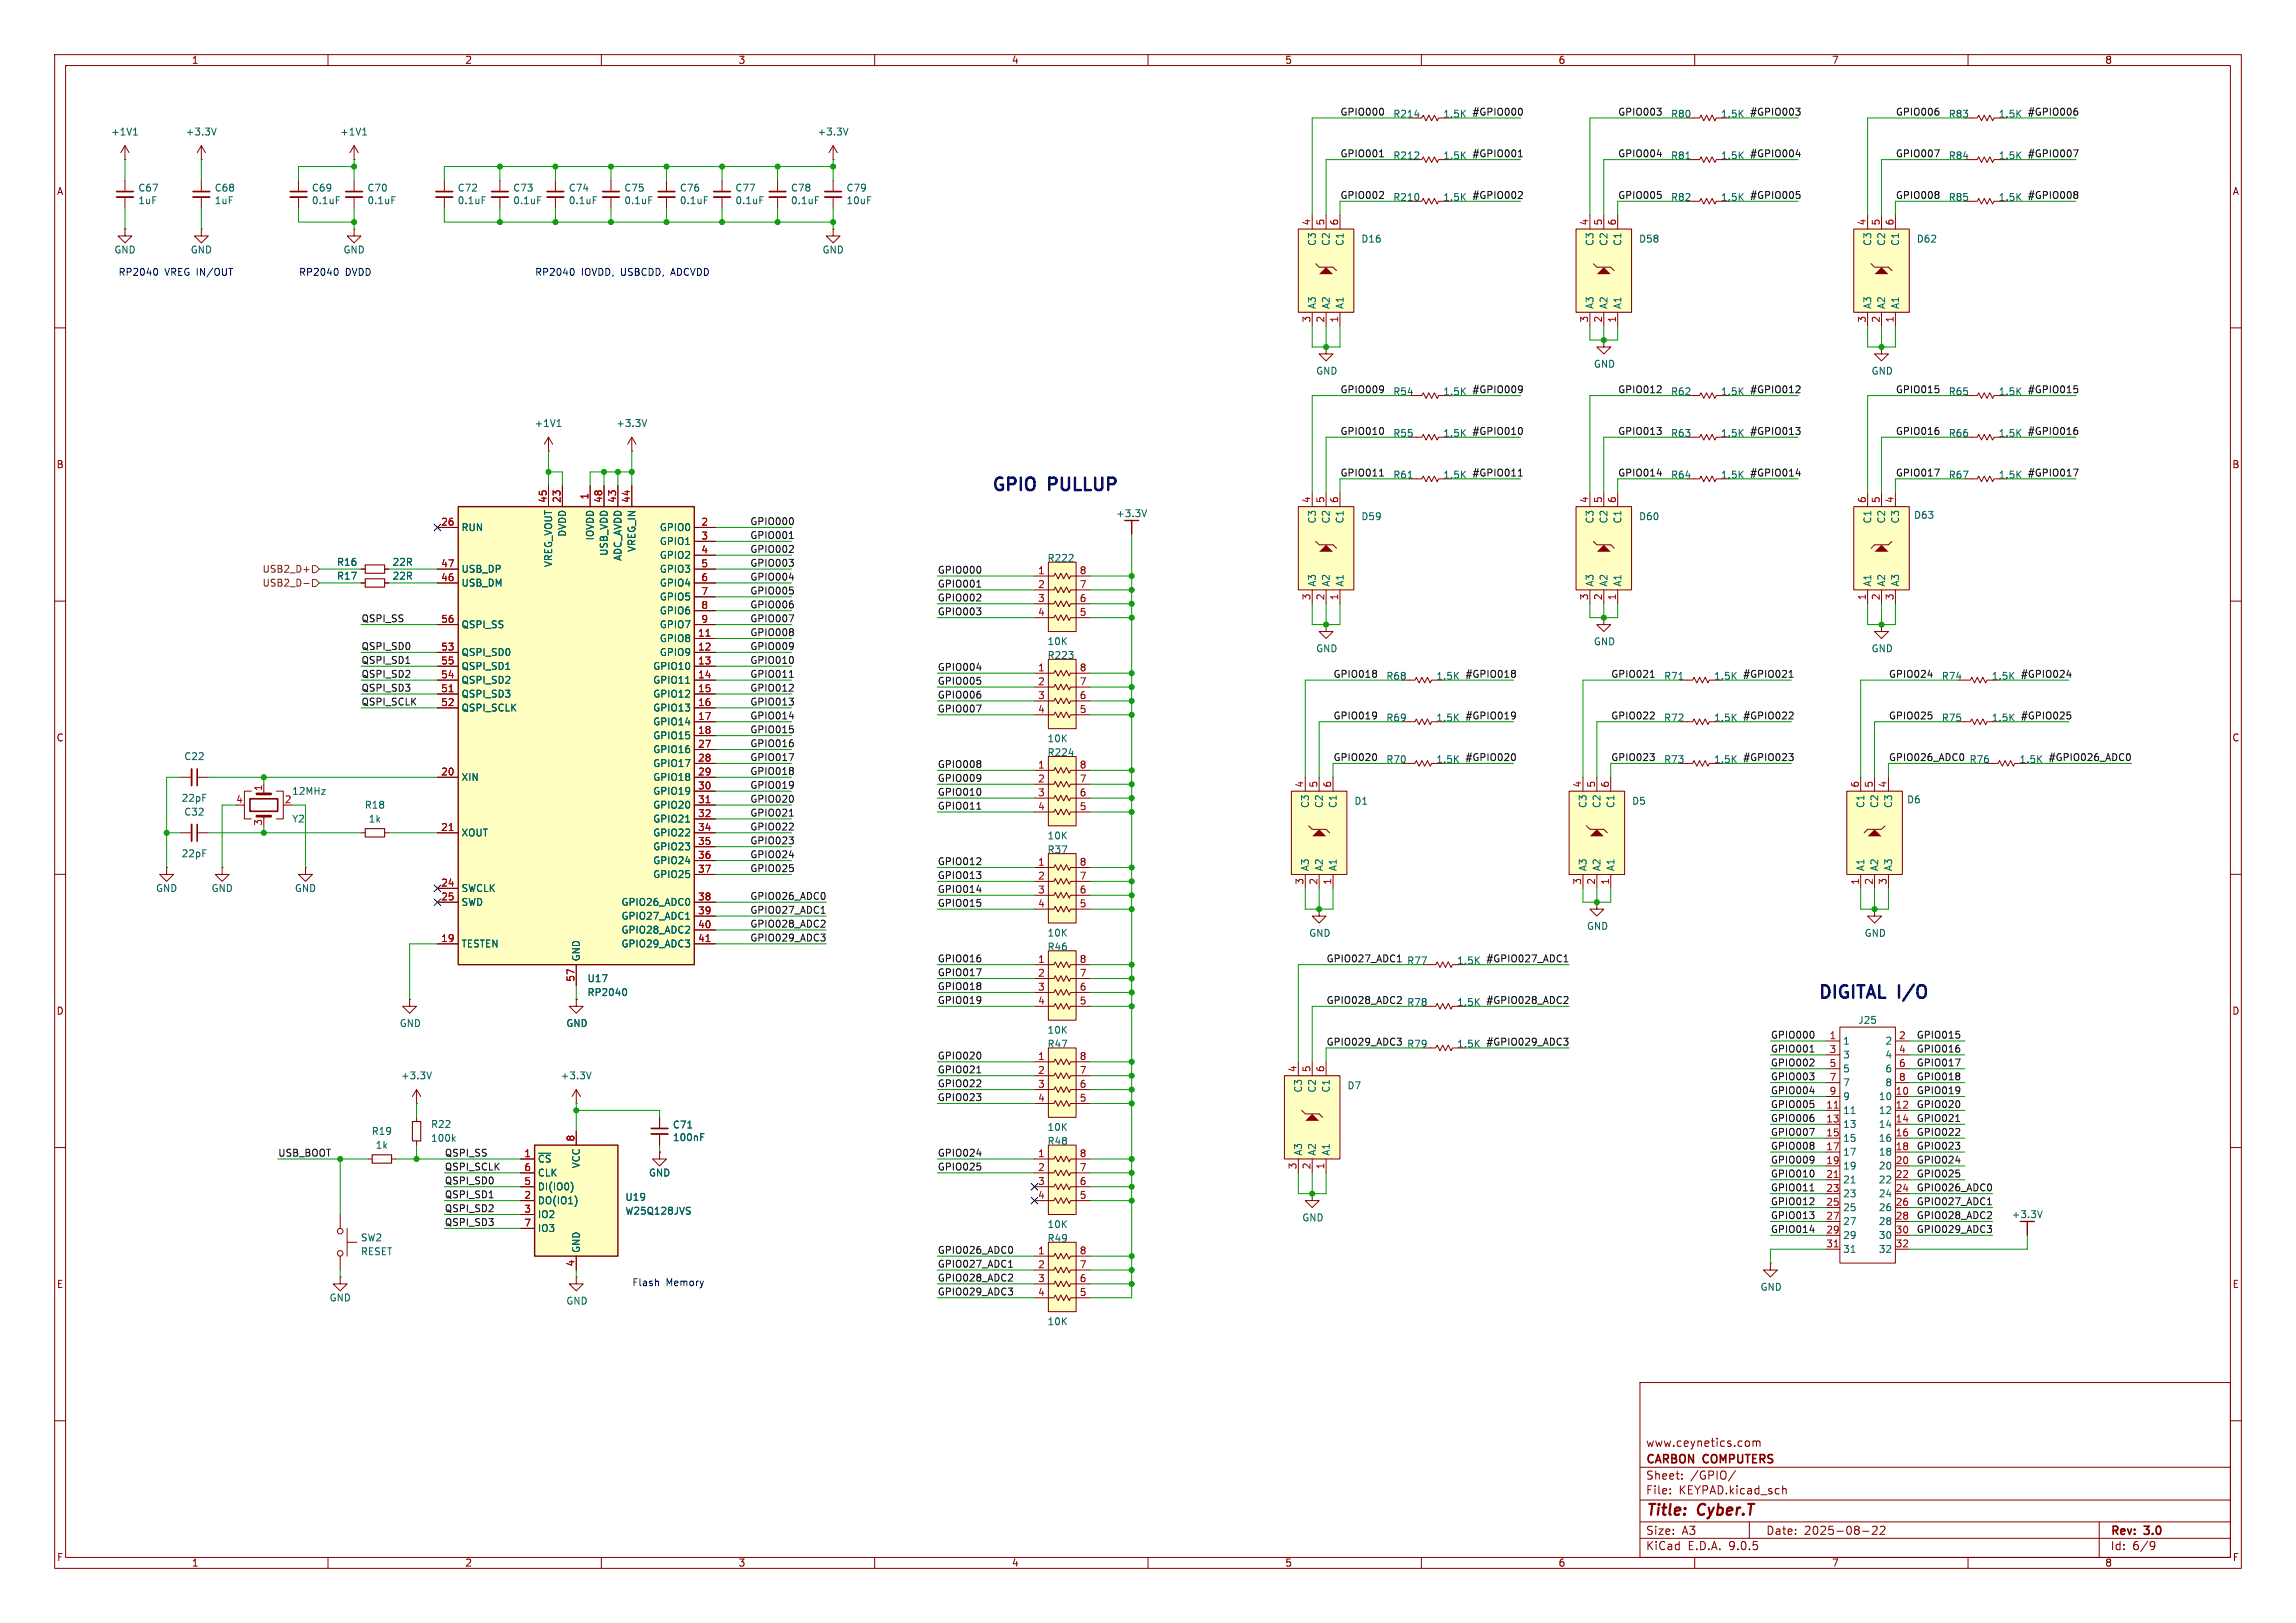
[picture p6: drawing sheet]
<svg xmlns="http://www.w3.org/2000/svg" width="420mm" height="297mm" viewBox="0 0 420 297" stroke-linecap="round" stroke-linejoin="round" font-family="sans-serif">
<defs><g id="words">
<g font-size="3.2" fill="#0000c2">
<text x="181.2" y="90.5">GPIO</text>
<text x="191.9" y="90.5">PULLUP</text>
<text x="332.5" y="182.9">DIGITAL I/O</text>
</g>
<g font-size="2.8" fill="#840000">
<text x="301" y="277.9">Title:</text>
<text x="310.6" y="277.9">Cyber.T</text>
</g>
<g font-size="2.1" fill="#840000">
<text x="301" y="268.2">CARBON</text>
<text x="301" y="265">www.ceynetics.com</text>
<text x="311.7" y="268.2">COMPUTERS</text>
<text x="301" y="273.7">File:</text>
<text x="301" y="271">Sheet:</text>
<text x="307.1" y="273.7">KEYPAD.kicad_sch</text>
<text x="309.2" y="271">/GPIO/</text>
<text x="301" y="281.1">Size:</text>
<text x="307.6" y="281.1">A3</text>
<text x="323" y="281.1">Date:</text>
<text x="330" y="281.1">2025-08-22</text>
<text x="386" y="281.3">Rev:</text>
<text x="392.4" y="281.3">3.0</text>
<text x="301" y="283.9">KiCad</text>
<text x="308.7" y="283.9">E.D.A.</text>
<text x="316.3" y="283.9">9.0.5</text>
<text x="386" y="283.9">Id:</text>
<text x="390.1" y="283.9">6/9</text>
</g>
<g font-size="1.8" fill="#840000">
<text x="35" y="11.9">1</text>
<text x="85" y="11.9">2</text>
<text x="135" y="11.9">3</text>
<text x="185" y="11.9">4</text>
<text x="235" y="11.9">5</text>
<text x="285" y="11.9">6</text>
<text x="335" y="11.9">7</text>
<text x="385" y="11.9">8</text>
<text x="10.3" y="35.9">A</text>
<text x="408.3" y="35.9">A</text>
<text x="10.3" y="85.9">B</text>
<text x="408.2" y="85.9">B</text>
<text x="10.3" y="135.9">C</text>
<text x="408.2" y="135.9">C</text>
<text x="10.3" y="185.9">D</text>
<text x="408.2" y="185.9">D</text>
<text x="10.3" y="235.9">E</text>
<text x="408.3" y="235.9">E</text>
<text x="10.3" y="285.9">F</text>
<text x="35" y="286.9">1</text>
<text x="85" y="286.9">2</text>
<text x="135" y="286.9">3</text>
<text x="185" y="286.9">4</text>
<text x="235" y="286.9">5</text>
<text x="285" y="286.9">6</text>
<text x="335" y="286.9">7</text>
<text x="385" y="286.9">8</text>
<text x="408.3" y="285.9">F</text>
</g>
<g font-size="1.8" fill="#0f0f0f">
<text x="245.1" y="21.2">GPIO000</text>
<text x="269.2" y="21.2">#GPIO000</text>
<text x="295.9" y="21.2">GPIO003</text>
<text x="320" y="21.2">#GPIO003</text>
<text x="346.7" y="21.2">GPIO006</text>
<text x="370.8" y="21.2">#GPIO006</text>
<text x="245.1" y="28.9">GPIO001</text>
<text x="269.2" y="28.9">#GPIO001</text>
<text x="295.9" y="28.9">GPIO004</text>
<text x="320" y="28.9">#GPIO004</text>
<text x="346.7" y="28.9">GPIO007</text>
<text x="370.8" y="28.9">#GPIO007</text>
<text x="245.1" y="36.5">GPIO002</text>
<text x="269.2" y="36.5">#GPIO002</text>
<text x="295.9" y="36.5">GPIO005</text>
<text x="320" y="36.5">#GPIO005</text>
<text x="346.7" y="36.5">GPIO008</text>
<text x="370.8" y="36.5">#GPIO008</text>
<text x="245.1" y="72">GPIO009</text>
<text x="269.2" y="72">#GPIO009</text>
<text x="295.9" y="72">GPIO012</text>
<text x="320" y="72">#GPIO012</text>
<text x="346.7" y="72">GPIO015</text>
<text x="370.8" y="72">#GPIO015</text>
<text x="245.1" y="79.7">GPIO010</text>
<text x="269.2" y="79.7">#GPIO010</text>
<text x="295.9" y="79.7">GPIO013</text>
<text x="320" y="79.7">#GPIO013</text>
<text x="346.7" y="79.7">GPIO016</text>
<text x="370.8" y="79.7">#GPIO016</text>
<text x="245.1" y="87.3">GPIO011</text>
<text x="269.2" y="87.3">#GPIO011</text>
<text x="295.9" y="87.3">GPIO014</text>
<text x="320" y="87.3">#GPIO014</text>
<text x="346.7" y="87.3">GPIO017</text>
<text x="370.8" y="87.3">#GPIO017</text>
<text x="137.2" y="96.2">GPIO000</text>
<text x="137.2" y="101.3">GPIO002</text>
<text x="137.2" y="98.7">GPIO001</text>
<text x="137.2" y="106.3">GPIO004</text>
<text x="137.2" y="103.8">GPIO003</text>
<text x="171.4" y="107.6">GPIO001</text>
<text x="171.4" y="105.1">GPIO000</text>
<text x="66" y="114">QSPI_SS</text>
<text x="137.2" y="114">GPIO007</text>
<text x="137.2" y="111.4">GPIO006</text>
<text x="137.2" y="108.9">GPIO005</text>
<text x="171.4" y="110.1">GPIO002</text>
<text x="171.4" y="112.7">GPIO003</text>
<text x="66" y="119">QSPI_SD0</text>
<text x="137.2" y="119">GPIO009</text>
<text x="137.2" y="116.5">GPIO008</text>
<text x="66" y="121.6">QSPI_SD1</text>
<text x="66" y="124.1">QSPI_SD2</text>
<text x="137.2" y="121.6">GPIO010</text>
<text x="137.2" y="124.1">GPIO011</text>
<text x="171.4" y="125.4">GPIO005</text>
<text x="171.4" y="122.8">GPIO004</text>
<text x="243.8" y="124.1">GPIO018</text>
<text x="268" y="124.1">#GPIO018</text>
<text x="294.6" y="124.1">GPIO021</text>
<text x="318.8" y="124.1">#GPIO021</text>
<text x="345.4" y="124.1">GPIO024</text>
<text x="369.6" y="124.1">#GPIO024</text>
<text x="66" y="126.7">QSPI_SD3</text>
<text x="66" y="129.2">QSPI_SCLK</text>
<text x="137.2" y="129.2">GPIO013</text>
<text x="137.2" y="126.7">GPIO012</text>
<text x="137.2" y="131.7">GPIO014</text>
<text x="171.4" y="130.5">GPIO007</text>
<text x="171.4" y="127.9">GPIO006</text>
<text x="243.8" y="131.7">GPIO019</text>
<text x="268" y="131.7">#GPIO019</text>
<text x="294.6" y="131.7">GPIO022</text>
<text x="318.8" y="131.7">#GPIO022</text>
<text x="345.4" y="131.7">GPIO025</text>
<text x="369.6" y="131.7">#GPIO025</text>
<text x="137.2" y="134.3">GPIO015</text>
<text x="137.2" y="136.8">GPIO016</text>
<text x="137.2" y="139.4">GPIO017</text>
<text x="137.2" y="141.9">GPIO018</text>
<text x="171.4" y="140.6">GPIO008</text>
<text x="171.4" y="143.2">GPIO009</text>
<text x="243.8" y="139.4">GPIO020</text>
<text x="268" y="139.4">#GPIO020</text>
<text x="294.6" y="139.4">GPIO023</text>
<text x="318.8" y="139.4">#GPIO023</text>
<text x="345.4" y="139.4">GPIO026_ADC0</text>
<text x="374.6" y="139.4">#GPIO026_ADC0</text>
<text x="137.2" y="149.5">GPIO021</text>
<text x="137.2" y="144.4">GPIO019</text>
<text x="137.2" y="147">GPIO020</text>
<text x="171.4" y="145.7">GPIO010</text>
<text x="171.4" y="148.2">GPIO011</text>
<text x="137.2" y="152.1">GPIO022</text>
<text x="137.2" y="154.6">GPIO023</text>
<text x="137.2" y="157.1">GPIO024</text>
<text x="137.2" y="159.7">GPIO025</text>
<text x="171.4" y="160.9">GPIO013</text>
<text x="171.4" y="158.4">GPIO012</text>
<text x="137.2" y="164.8">GPIO026_ADC0</text>
<text x="137.2" y="167.3">GPIO027_ADC1</text>
<text x="171.4" y="166">GPIO015</text>
<text x="171.4" y="163.5">GPIO014</text>
<text x="137.2" y="169.8">GPIO028_ADC2</text>
<text x="137.2" y="172.4">GPIO029_ADC3</text>
<text x="171.4" y="176.2">GPIO016</text>
<text x="171.4" y="178.7">GPIO017</text>
<text x="242.6" y="176.2">GPIO027_ADC1</text>
<text x="271.8" y="176.2">#GPIO027_ADC1</text>
<text x="171.4" y="181.3">GPIO018</text>
<text x="171.4" y="183.8">GPIO019</text>
<text x="242.6" y="183.8">GPIO028_ADC2</text>
<text x="271.8" y="183.8">#GPIO028_ADC2</text>
<text x="242.6" y="191.4">GPIO029_ADC3</text>
<text x="271.8" y="191.4">#GPIO029_ADC3</text>
<text x="323.8" y="190.2">GPIO000</text>
<text x="350.5" y="190.2">GPIO015</text>
<text x="171.4" y="194">GPIO020</text>
<text x="171.4" y="196.5">GPIO021</text>
<text x="323.8" y="197.8">GPIO003</text>
<text x="323.8" y="192.7">GPIO001</text>
<text x="323.8" y="195.2">GPIO002</text>
<text x="350.5" y="197.8">GPIO018</text>
<text x="350.5" y="195.2">GPIO017</text>
<text x="350.5" y="192.7">GPIO016</text>
<text x="171.4" y="201.6">GPIO023</text>
<text x="171.4" y="199">GPIO022</text>
<text x="323.8" y="202.9">GPIO005</text>
<text x="323.8" y="200.3">GPIO004</text>
<text x="350.5" y="202.9">GPIO020</text>
<text x="350.5" y="200.3">GPIO019</text>
<text x="323.8" y="205.4">GPIO006</text>
<text x="323.8" y="207.9">GPIO007</text>
<text x="350.5" y="205.4">GPIO021</text>
<text x="350.5" y="207.9">GPIO022</text>
<text x="50.8" y="211.7">USB_BOOT</text>
<text x="81.3" y="214.3">QSPI_SCLK</text>
<text x="81.3" y="211.7">QSPI_SS</text>
<text x="171.4" y="211.7">GPIO024</text>
<text x="171.4" y="214.3">GPIO025</text>
<text x="323.8" y="213">GPIO009</text>
<text x="323.8" y="215.6">GPIO010</text>
<text x="323.8" y="210.5">GPIO008</text>
<text x="350.5" y="215.6">GPIO025</text>
<text x="350.5" y="213">GPIO024</text>
<text x="350.5" y="210.5">GPIO023</text>
<text x="81.3" y="221.9">QSPI_SD2</text>
<text x="81.3" y="219.4">QSPI_SD1</text>
<text x="81.3" y="216.8">QSPI_SD0</text>
<text x="323.8" y="220.6">GPIO012</text>
<text x="323.8" y="218.1">GPIO011</text>
<text x="350.5" y="220.6">GPIO027_ADC1</text>
<text x="350.5" y="218.1">GPIO026_ADC0</text>
<text x="81.3" y="224.4">QSPI_SD3</text>
<text x="323.8" y="225.7">GPIO014</text>
<text x="323.8" y="223.2">GPIO013</text>
<text x="350.5" y="223.2">GPIO028_ADC2</text>
<text x="350.5" y="225.7">GPIO029_ADC3</text>
<text x="171.4" y="229.5">GPIO026_ADC0</text>
<text x="171.4" y="232.1">GPIO027_ADC1</text>
<text x="171.4" y="234.6">GPIO028_ADC2</text>
<text x="171.4" y="237.1">GPIO029_ADC3</text>
</g>
<g font-size="1.8" fill="#006464">
<text x="254.8" y="21.7">R214</text>
<text x="263.9" y="21.7">1.5K</text>
<text x="305.6" y="21.7">R80</text>
<text x="314.7" y="21.7">1.5K</text>
<text x="356.4" y="21.7">R83</text>
<text x="365.5" y="21.7">1.5K</text>
<text x="20.2" y="25">+1V1</text>
<text x="33.9" y="25">+3.3V</text>
<text x="62.1" y="25">+1V1</text>
<text x="149.5" y="25">+3.3V</text>
<text x="254.8" y="29.3">R212</text>
<text x="263.9" y="29.3">1.5K</text>
<text x="305.6" y="29.3">R81</text>
<text x="314.7" y="29.3">1.5K</text>
<text x="356.4" y="29.3">R84</text>
<text x="365.5" y="29.3">1.5K</text>
<text x="25.2" y="35.3">C67</text>
<text x="39.2" y="35.3">C68</text>
<text x="57" y="35.3">C69</text>
<text x="67.1" y="35.3">C70</text>
<text x="83.6" y="35.3">C72</text>
<text x="93.8" y="35.3">C73</text>
<text x="103.9" y="35.3">C74</text>
<text x="114.1" y="35.3">C75</text>
<text x="124.3" y="35.3">C76</text>
<text x="134.4" y="35.3">C77</text>
<text x="144.6" y="35.3">C78</text>
<text x="154.7" y="35.3">C79</text>
<text x="25.2" y="37.6">1uF</text>
<text x="39.2" y="37.6">1uF</text>
<text x="57" y="37.6">0.1uF</text>
<text x="67.1" y="37.6">0.1uF</text>
<text x="83.6" y="37.6">0.1uF</text>
<text x="93.8" y="37.6">0.1uF</text>
<text x="103.9" y="37.6">0.1uF</text>
<text x="114.1" y="37.6">0.1uF</text>
<text x="124.3" y="37.6">0.1uF</text>
<text x="134.4" y="37.6">0.1uF</text>
<text x="144.6" y="37.6">0.1uF</text>
<text x="154.7" y="37.6">10uF</text>
<text x="254.8" y="37">R210</text>
<text x="263.9" y="37">1.5K</text>
<text x="305.6" y="37">R82</text>
<text x="314.7" y="37">1.5K</text>
<text x="356.4" y="37">R85</text>
<text x="365.5" y="37">1.5K</text>
<text x="20.8" y="46.6">GND</text>
<text x="34.8" y="46.6">GND</text>
<text x="62.7" y="46.6">GND</text>
<text x="150.4" y="46.6">GND</text>
<text x="240.9" y="45.1" transform="rotate(-90 240.9 45.1)">C3</text>
<text x="243.4" y="45.1" transform="rotate(-90 243.4 45.1)">C2</text>
<text x="246" y="45.1" transform="rotate(-90 246 45.1)">C1</text>
<text x="248.9" y="44.6">D16</text>
<text x="291.7" y="45.1" transform="rotate(-90 291.7 45.1)">C3</text>
<text x="294.2" y="45.1" transform="rotate(-90 294.2 45.1)">C2</text>
<text x="296.8" y="45.1" transform="rotate(-90 296.8 45.1)">C1</text>
<text x="299.7" y="44.6">D58</text>
<text x="342.5" y="45.1" transform="rotate(-90 342.5 45.1)">C3</text>
<text x="345" y="45.1" transform="rotate(-90 345 45.1)">C2</text>
<text x="347.6" y="45.1" transform="rotate(-90 347.6 45.1)">C1</text>
<text x="350.5" y="44.6">D62</text>
<text x="240.9" y="56.6" transform="rotate(-90 240.9 56.6)">A3</text>
<text x="243.4" y="56.6" transform="rotate(-90 243.4 56.6)">A2</text>
<text x="246" y="56.6" transform="rotate(-90 246 56.6)">A1</text>
<text x="291.7" y="56.6" transform="rotate(-90 291.7 56.6)">A3</text>
<text x="294.2" y="56.6" transform="rotate(-90 294.2 56.6)">A2</text>
<text x="296.8" y="56.6" transform="rotate(-90 296.8 56.6)">A1</text>
<text x="342.5" y="56.6" transform="rotate(-90 342.5 56.6)">A3</text>
<text x="345" y="56.6" transform="rotate(-90 345 56.6)">A2</text>
<text x="347.6" y="56.6" transform="rotate(-90 347.6 56.6)">A1</text>
<text x="240.7" y="68.8">GND</text>
<text x="291.5" y="67.5">GND</text>
<text x="342.3" y="68.8">GND</text>
<text x="254.8" y="72.5">R54</text>
<text x="263.9" y="72.5">1.5K</text>
<text x="305.6" y="72.5">R62</text>
<text x="314.7" y="72.5">1.5K</text>
<text x="356.4" y="72.5">R65</text>
<text x="365.5" y="72.5">1.5K</text>
<text x="97.7" y="78.3">+1V1</text>
<text x="112.6" y="78.3">+3.3V</text>
<text x="254.8" y="80.1">R55</text>
<text x="263.9" y="80.1">1.5K</text>
<text x="305.6" y="80.1">R63</text>
<text x="314.7" y="80.1">1.5K</text>
<text x="356.4" y="80.1">R66</text>
<text x="365.5" y="80.1">1.5K</text>
<text x="254.8" y="87.8">R61</text>
<text x="263.9" y="87.8">1.5K</text>
<text x="305.6" y="87.8">R64</text>
<text x="314.7" y="87.8">1.5K</text>
<text x="356.4" y="87.8">R67</text>
<text x="365.5" y="87.8">1.5K</text>
<text x="204.1" y="94.8">+3.3V</text>
<text x="240.9" y="95.9" transform="rotate(-90 240.9 95.9)">C3</text>
<text x="243.4" y="95.9" transform="rotate(-90 243.4 95.9)">C2</text>
<text x="246" y="95.9" transform="rotate(-90 246 95.9)">C1</text>
<text x="248.9" y="95.4">D59</text>
<text x="291.7" y="95.9" transform="rotate(-90 291.7 95.9)">C3</text>
<text x="294.2" y="95.9" transform="rotate(-90 294.2 95.9)">C2</text>
<text x="296.8" y="95.9" transform="rotate(-90 296.8 95.9)">C1</text>
<text x="299.7" y="95.4">D60</text>
<text x="342.5" y="95.9" transform="rotate(-90 342.5 95.9)">C1</text>
<text x="345" y="95.9" transform="rotate(-90 345 95.9)">C2</text>
<text x="347.6" y="95.9" transform="rotate(-90 347.6 95.9)">C3</text>
<text x="350" y="95.1">D63</text>
<text x="84.3" y="97.4">RUN</text>
<text x="103.7" y="98.3" transform="rotate(-90 103.7 98.3)">DVDD</text>
<text x="108.8" y="99" transform="rotate(-90 108.8 99)">IOVDD</text>
<text x="111.4" y="101.8" transform="rotate(-90 111.4 101.8)">USB_VDD</text>
<text x="116.4" y="101.1" transform="rotate(-90 116.4 101.1)">VREG_IN</text>
<text x="120.6" y="97.4">GPIO0</text>
<text x="120.6" y="99.9">GPIO1</text>
<text x="61.6" y="103.7">R16</text>
<text x="61.6" y="106.3">R17</text>
<text x="71.7" y="103.7">22R</text>
<text x="71.7" y="106.3">22R</text>
<text x="84.3" y="105">USB_DP</text>
<text x="84.3" y="107.5">USB_DM</text>
<text x="101.2" y="103.9" transform="rotate(-90 101.2 103.9)">VREG_VOUT</text>
<text x="113.9" y="102.7" transform="rotate(-90 113.9 102.7)">ADC_AVDD</text>
<text x="120.6" y="102.5">GPIO2</text>
<text x="120.6" y="105">GPIO3</text>
<text x="120.6" y="107.5">GPIO4</text>
<text x="191.5" y="103">R222</text>
<text x="240.9" y="107.4" transform="rotate(-90 240.9 107.4)">A3</text>
<text x="243.4" y="107.4" transform="rotate(-90 243.4 107.4)">A2</text>
<text x="246" y="107.4" transform="rotate(-90 246 107.4)">A1</text>
<text x="291.7" y="107.4" transform="rotate(-90 291.7 107.4)">A3</text>
<text x="294.2" y="107.4" transform="rotate(-90 294.2 107.4)">A2</text>
<text x="296.8" y="107.4" transform="rotate(-90 296.8 107.4)">A1</text>
<text x="342.5" y="107.4" transform="rotate(-90 342.5 107.4)">A1</text>
<text x="345" y="107.4" transform="rotate(-90 345 107.4)">A2</text>
<text x="347.6" y="107.4" transform="rotate(-90 347.6 107.4)">A3</text>
<text x="120.6" y="110.1">GPIO5</text>
<text x="120.6" y="112.6">GPIO6</text>
<text x="84.3" y="115.2">QSPI_SS</text>
<text x="120.6" y="115.2">GPIO7</text>
<text x="120.6" y="117.7">GPIO8</text>
<text x="191.5" y="118.2">10K</text>
<text x="240.7" y="119.6">GND</text>
<text x="291.5" y="118.3">GND</text>
<text x="342.3" y="119.6">GND</text>
<text x="84.3" y="120.2">QSPI_SD0</text>
<text x="84.3" y="122.8">QSPI_SD1</text>
<text x="84.3" y="125.3">QSPI_SD2</text>
<text x="119.4" y="122.8">GPIO10</text>
<text x="119.4" y="125.3">GPIO11</text>
<text x="120.6" y="120.2">GPIO9</text>
<text x="191.5" y="120.8">R223</text>
<text x="253.5" y="124.6">R68</text>
<text x="262.6" y="124.6">1.5K</text>
<text x="304.3" y="124.6">R71</text>
<text x="313.4" y="124.6">1.5K</text>
<text x="355.1" y="124.6">R74</text>
<text x="364.2" y="124.6">1.5K</text>
<text x="84.3" y="127.9">QSPI_SD3</text>
<text x="84.3" y="130.4">QSPI_SCLK</text>
<text x="119.4" y="127.9">GPIO12</text>
<text x="119.4" y="130.4">GPIO13</text>
<text x="119.4" y="132.9">GPIO14</text>
<text x="119.4" y="135.5">GPIO15</text>
<text x="191.5" y="136">10K</text>
<text x="253.5" y="132.2">R69</text>
<text x="262.6" y="132.2">1.5K</text>
<text x="304.3" y="132.2">R72</text>
<text x="313.4" y="132.2">1.5K</text>
<text x="355.1" y="132.2">R75</text>
<text x="364.2" y="132.2">1.5K</text>
<text x="33.6" y="139.3">C22</text>
<text x="84.3" y="143.1">XIN</text>
<text x="119.4" y="138">GPIO16</text>
<text x="119.4" y="140.6">GPIO17</text>
<text x="119.4" y="143.1">GPIO18</text>
<text x="191.5" y="138.6">R224</text>
<text x="253.5" y="139.8">R70</text>
<text x="262.6" y="139.8">1.5K</text>
<text x="304.3" y="139.8">R73</text>
<text x="313.4" y="139.8">1.5K</text>
<text x="360.2" y="139.8">R76</text>
<text x="369.3" y="139.8">1.5K</text>
<text x="33.1" y="146.9">22pF</text>
<text x="33.6" y="149.5">C32</text>
<text x="53.3" y="145.6">12MHz</text>
<text x="66.6" y="148.2">R18</text>
<text x="119.4" y="145.6">GPIO19</text>
<text x="119.4" y="148.2">GPIO20</text>
<text x="239.6" y="148" transform="rotate(-90 239.6 148)">C3</text>
<text x="242.2" y="148" transform="rotate(-90 242.2 148)">C2</text>
<text x="244.7" y="148" transform="rotate(-90 244.7 148)">C1</text>
<text x="247.7" y="147.5">D1</text>
<text x="290.4" y="148" transform="rotate(-90 290.4 148)">C3</text>
<text x="293" y="148" transform="rotate(-90 293 148)">C2</text>
<text x="295.5" y="148" transform="rotate(-90 295.5 148)">C1</text>
<text x="298.5" y="147.5">D5</text>
<text x="341.2" y="148" transform="rotate(-90 341.2 148)">C1</text>
<text x="343.8" y="148" transform="rotate(-90 343.8 148)">C2</text>
<text x="346.3" y="148" transform="rotate(-90 346.3 148)">C3</text>
<text x="348.8" y="147.2">D6</text>
<text x="53.3" y="150.7">Y2</text>
<text x="67.4" y="150.7">1k</text>
<text x="84.3" y="153.3">XOUT</text>
<text x="119.4" y="150.7">GPIO21</text>
<text x="119.4" y="153.3">GPIO22</text>
<text x="119.4" y="155.8">GPIO23</text>
<text x="191.5" y="153.8">10K</text>
<text x="33.1" y="157.1">22pF</text>
<text x="119.4" y="158.3">GPIO24</text>
<text x="119.4" y="160.9">GPIO25</text>
<text x="191.5" y="156.3">R37</text>
<text x="239.6" y="159.5" transform="rotate(-90 239.6 159.5)">A3</text>
<text x="242.2" y="159.5" transform="rotate(-90 242.2 159.5)">A2</text>
<text x="244.7" y="159.5" transform="rotate(-90 244.7 159.5)">A1</text>
<text x="290.4" y="159.5" transform="rotate(-90 290.4 159.5)">A3</text>
<text x="293" y="159.5" transform="rotate(-90 293 159.5)">A2</text>
<text x="295.5" y="159.5" transform="rotate(-90 295.5 159.5)">A1</text>
<text x="341.2" y="159.5" transform="rotate(-90 341.2 159.5)">A1</text>
<text x="343.8" y="159.5" transform="rotate(-90 343.8 159.5)">A2</text>
<text x="346.3" y="159.5" transform="rotate(-90 346.3 159.5)">A3</text>
<text x="28.4" y="163.4">GND</text>
<text x="38.6" y="163.4">GND</text>
<text x="53.8" y="163.4">GND</text>
<text x="84.3" y="163.4">SWCLK</text>
<text x="84.3" y="166">SWD</text>
<text x="113.6" y="166">GPIO26_ADC0</text>
<text x="84.3" y="173.6">TESTEN</text>
<text x="113.6" y="168.5">GPIO27_ADC1</text>
<text x="113.6" y="171">GPIO28_ADC2</text>
<text x="113.6" y="173.6">GPIO29_ADC3</text>
<text x="191.5" y="171.6">10K</text>
<text x="239.4" y="171.6">GND</text>
<text x="290.2" y="170.4">GND</text>
<text x="341" y="171.6">GND</text>
<text x="106.3" y="176" transform="rotate(-90 106.3 176)">GND</text>
<text x="107.4" y="179.9">U17</text>
<text x="191.5" y="174.1">R46</text>
<text x="257.3" y="176.7">R77</text>
<text x="266.5" y="176.7">1.5K</text>
<text x="107.4" y="182.5">RP2040</text>
<text x="257.3" y="184.3">R78</text>
<text x="266.5" y="184.3">1.5K</text>
<text x="73" y="188.1">GND</text>
<text x="103.5" y="188.1">GND</text>
<text x="191.5" y="189.4">10K</text>
<text x="191.5" y="191.9">R47</text>
<text x="257.3" y="191.9">R79</text>
<text x="266.5" y="191.9">1.5K</text>
<text x="337.1" y="191.4">1</text>
<text x="339.8" y="187.6">J25</text>
<text x="344.8" y="191.4">2</text>
<text x="73.3" y="197.7">+3.3V</text>
<text x="102.5" y="197.7">+3.3V</text>
<text x="337.1" y="193.9">3</text>
<text x="337.1" y="196.4">5</text>
<text x="344.8" y="193.9">4</text>
<text x="344.8" y="196.4">6</text>
<text x="238.4" y="200" transform="rotate(-90 238.4 200)">C3</text>
<text x="240.9" y="200" transform="rotate(-90 240.9 200)">C2</text>
<text x="243.4" y="200" transform="rotate(-90 243.4 200)">C1</text>
<text x="246.4" y="199.5">D7</text>
<text x="337.1" y="199">7</text>
<text x="337.1" y="201.5">9</text>
<text x="343.6" y="201.5">10</text>
<text x="344.8" y="199">8</text>
<text x="67.9" y="207.9">R19</text>
<text x="78.7" y="206.6">R22</text>
<text x="78.7" y="209.1">100k</text>
<text x="123" y="209">100nF</text>
<text x="123" y="206.7">C71</text>
<text x="191.5" y="207.1">10K</text>
<text x="191.5" y="209.7">R48</text>
<text x="337.1" y="204.1">11</text>
<text x="337.1" y="206.6">13</text>
<text x="337.1" y="209.1">15</text>
<text x="343.6" y="204.1">12</text>
<text x="343.6" y="206.6">14</text>
<text x="343.6" y="209.1">16</text>
<text x="68.6" y="210.4">1k</text>
<text x="98.3" y="213">~{CS}</text>
<text x="98.3" y="215.5">CLK</text>
<text x="106.3" y="213.9" transform="rotate(-90 106.3 213.9)">VCC</text>
<text x="118.6" y="215.5">GND</text>
<text x="238.4" y="211.6" transform="rotate(-90 238.4 211.6)">A3</text>
<text x="240.9" y="211.6" transform="rotate(-90 240.9 211.6)">A2</text>
<text x="243.4" y="211.6" transform="rotate(-90 243.4 211.6)">A1</text>
<text x="337.1" y="211.7">17</text>
<text x="337.1" y="214.2">19</text>
<text x="343.6" y="211.7">18</text>
<text x="343.6" y="214.2">20</text>
<text x="98.3" y="218">DI(IO0)</text>
<text x="98.3" y="220.6">DO(IO1)</text>
<text x="114.3" y="219.9">U19</text>
<text x="337.1" y="216.8">21</text>
<text x="337.1" y="219.3">23</text>
<text x="337.1" y="221.8">25</text>
<text x="343.6" y="216.8">22</text>
<text x="343.6" y="219.3">24</text>
<text x="343.6" y="221.8">26</text>
<text x="65.9" y="227.4">SW2</text>
<text x="98.3" y="223.1">IO2</text>
<text x="98.3" y="225.7">IO3</text>
<text x="114.3" y="222.5">W25Q128JVS</text>
<text x="191.5" y="224.9">10K</text>
<text x="191.5" y="227.5">R49</text>
<text x="238.1" y="223.7">GND</text>
<text x="337.1" y="224.4">27</text>
<text x="337.1" y="226.9">29</text>
<text x="343.6" y="224.4">28</text>
<text x="343.6" y="226.9">30</text>
<text x="367.9" y="223.1">+3.3V</text>
<text x="65.9" y="229.9">RESET</text>
<text x="106.3" y="229.4" transform="rotate(-90 106.3 229.4)">GND</text>
<text x="337.1" y="229.5">31</text>
<text x="343.6" y="229.5">32</text>
<text x="60.2" y="238.4">GND</text>
<text x="103.5" y="238.9">GND</text>
<text x="321.9" y="236.4">GND</text>
<text x="191.5" y="242.7">10K</text>
</g>
<g font-size="1.8" fill="#a90000">
<text x="239.8" y="41.3" transform="rotate(-90 239.8 41.3)">4</text>
<text x="242.3" y="41.3" transform="rotate(-90 242.3 41.3)">5</text>
<text x="244.9" y="41.3" transform="rotate(-90 244.9 41.3)">6</text>
<text x="290.6" y="41.3" transform="rotate(-90 290.6 41.3)">4</text>
<text x="293.1" y="41.3" transform="rotate(-90 293.1 41.3)">5</text>
<text x="295.7" y="41.3" transform="rotate(-90 295.7 41.3)">6</text>
<text x="341.4" y="41.3" transform="rotate(-90 341.4 41.3)">4</text>
<text x="343.9" y="41.3" transform="rotate(-90 343.9 41.3)">5</text>
<text x="346.5" y="41.3" transform="rotate(-90 346.5 41.3)">6</text>
<text x="239.8" y="59.1" transform="rotate(-90 239.8 59.1)">3</text>
<text x="242.3" y="59.1" transform="rotate(-90 242.3 59.1)">2</text>
<text x="244.9" y="59.1" transform="rotate(-90 244.9 59.1)">1</text>
<text x="290.6" y="59.1" transform="rotate(-90 290.6 59.1)">3</text>
<text x="293.1" y="59.1" transform="rotate(-90 293.1 59.1)">2</text>
<text x="295.7" y="59.1" transform="rotate(-90 295.7 59.1)">1</text>
<text x="341.4" y="59.1" transform="rotate(-90 341.4 59.1)">3</text>
<text x="343.9" y="59.1" transform="rotate(-90 343.9 59.1)">2</text>
<text x="346.5" y="59.1" transform="rotate(-90 346.5 59.1)">1</text>
<text x="100.1" y="92.1" transform="rotate(-90 100.1 92.1)">45</text>
<text x="102.6" y="92.1" transform="rotate(-90 102.6 92.1)">23</text>
<text x="107.7" y="91.5" transform="rotate(-90 107.7 91.5)">1</text>
<text x="110.2" y="92.1" transform="rotate(-90 110.2 92.1)">48</text>
<text x="112.8" y="92.1" transform="rotate(-90 112.8 92.1)">43</text>
<text x="115.3" y="92.1" transform="rotate(-90 115.3 92.1)">44</text>
<text x="239.8" y="92.1" transform="rotate(-90 239.8 92.1)">4</text>
<text x="242.3" y="92.1" transform="rotate(-90 242.3 92.1)">5</text>
<text x="244.9" y="92.1" transform="rotate(-90 244.9 92.1)">6</text>
<text x="290.6" y="92.1" transform="rotate(-90 290.6 92.1)">4</text>
<text x="293.1" y="92.1" transform="rotate(-90 293.1 92.1)">5</text>
<text x="295.7" y="92.1" transform="rotate(-90 295.7 92.1)">6</text>
<text x="341.4" y="92.1" transform="rotate(-90 341.4 92.1)">6</text>
<text x="343.9" y="92.1" transform="rotate(-90 343.9 92.1)">5</text>
<text x="346.5" y="92.1" transform="rotate(-90 346.5 92.1)">4</text>
<text x="80.6" y="96.3">26</text>
<text x="128.2" y="96.3">2</text>
<text x="128.2" y="98.8">3</text>
<text x="128.2" y="101.3">4</text>
<text x="80.6" y="103.9">47</text>
<text x="80.6" y="106.4">46</text>
<text x="128.2" y="103.9">5</text>
<text x="128.2" y="106.4">6</text>
<text x="189.8" y="105.2">1</text>
<text x="189.8" y="107.7">2</text>
<text x="197.4" y="105.2">8</text>
<text x="197.4" y="107.7">7</text>
<text x="128.2" y="109">7</text>
<text x="128.2" y="111.5">8</text>
<text x="189.8" y="110.2">3</text>
<text x="189.8" y="112.8">4</text>
<text x="197.4" y="110.2">6</text>
<text x="197.4" y="112.8">5</text>
<text x="239.8" y="109.9" transform="rotate(-90 239.8 109.9)">3</text>
<text x="242.3" y="109.9" transform="rotate(-90 242.3 109.9)">2</text>
<text x="244.9" y="109.9" transform="rotate(-90 244.9 109.9)">1</text>
<text x="290.6" y="109.9" transform="rotate(-90 290.6 109.9)">3</text>
<text x="293.1" y="109.9" transform="rotate(-90 293.1 109.9)">2</text>
<text x="295.7" y="109.9" transform="rotate(-90 295.7 109.9)">1</text>
<text x="341.4" y="109.9" transform="rotate(-90 341.4 109.9)">1</text>
<text x="343.9" y="109.9" transform="rotate(-90 343.9 109.9)">2</text>
<text x="346.5" y="109.9" transform="rotate(-90 346.5 109.9)">3</text>
<text x="80.6" y="114">56</text>
<text x="80.6" y="119.1">53</text>
<text x="127.6" y="116.6">11</text>
<text x="127.6" y="119.1">12</text>
<text x="128.2" y="114">9</text>
<text x="80.6" y="121.7">55</text>
<text x="80.6" y="124.2">54</text>
<text x="127.6" y="121.7">13</text>
<text x="127.6" y="124.2">14</text>
<text x="189.8" y="122.9">1</text>
<text x="189.8" y="125.5">2</text>
<text x="197.4" y="122.9">8</text>
<text x="197.4" y="125.5">7</text>
<text x="80.6" y="126.7">51</text>
<text x="80.6" y="129.3">52</text>
<text x="127.6" y="126.7">15</text>
<text x="127.6" y="129.3">16</text>
<text x="127.6" y="131.8">17</text>
<text x="189.8" y="128">3</text>
<text x="189.8" y="130.6">4</text>
<text x="197.4" y="128">6</text>
<text x="197.4" y="130.6">5</text>
<text x="127.6" y="134.4">18</text>
<text x="127.6" y="136.9">27</text>
<text x="80.6" y="142">20</text>
<text x="127.6" y="139.4">28</text>
<text x="127.6" y="142">29</text>
<text x="189.8" y="140.7">1</text>
<text x="189.8" y="143.3">2</text>
<text x="197.4" y="140.7">8</text>
<text x="197.4" y="143.3">7</text>
<text x="43.1" y="147.1">4</text>
<text x="48" y="144.9" transform="rotate(-90 48 144.9)">1</text>
<text x="52" y="147.1">2</text>
<text x="127.6" y="144.5">30</text>
<text x="127.6" y="147.1">31</text>
<text x="127.6" y="149.6">32</text>
<text x="189.8" y="145.8">3</text>
<text x="189.8" y="148.3">4</text>
<text x="197.4" y="145.8">6</text>
<text x="197.4" y="148.3">5</text>
<text x="238.5" y="144.2" transform="rotate(-90 238.5 144.2)">4</text>
<text x="241" y="144.2" transform="rotate(-90 241 144.2)">5</text>
<text x="243.6" y="144.2" transform="rotate(-90 243.6 144.2)">6</text>
<text x="289.3" y="144.2" transform="rotate(-90 289.3 144.2)">4</text>
<text x="291.8" y="144.2" transform="rotate(-90 291.8 144.2)">5</text>
<text x="294.4" y="144.2" transform="rotate(-90 294.4 144.2)">6</text>
<text x="340.1" y="144.2" transform="rotate(-90 340.1 144.2)">6</text>
<text x="342.6" y="144.2" transform="rotate(-90 342.6 144.2)">5</text>
<text x="345.2" y="144.2" transform="rotate(-90 345.2 144.2)">4</text>
<text x="48" y="151.2" transform="rotate(-90 48 151.2)">3</text>
<text x="80.6" y="152.1">21</text>
<text x="127.6" y="152.1">34</text>
<text x="127.6" y="154.7">35</text>
<text x="127.6" y="157.2">36</text>
<text x="127.6" y="159.8">37</text>
<text x="189.8" y="158.5">1</text>
<text x="189.8" y="161">2</text>
<text x="197.4" y="158.5">8</text>
<text x="197.4" y="161">7</text>
<text x="238.5" y="162" transform="rotate(-90 238.5 162)">3</text>
<text x="241" y="162" transform="rotate(-90 241 162)">2</text>
<text x="243.6" y="162" transform="rotate(-90 243.6 162)">1</text>
<text x="289.3" y="162" transform="rotate(-90 289.3 162)">3</text>
<text x="291.8" y="162" transform="rotate(-90 291.8 162)">2</text>
<text x="294.4" y="162" transform="rotate(-90 294.4 162)">1</text>
<text x="340.1" y="162" transform="rotate(-90 340.1 162)">1</text>
<text x="342.6" y="162" transform="rotate(-90 342.6 162)">2</text>
<text x="345.2" y="162" transform="rotate(-90 345.2 162)">3</text>
<text x="80.6" y="162.3">24</text>
<text x="80.6" y="164.8">25</text>
<text x="127.6" y="164.8">38</text>
<text x="127.6" y="167.4">39</text>
<text x="189.8" y="163.6">3</text>
<text x="189.8" y="166.1">4</text>
<text x="197.4" y="163.6">6</text>
<text x="197.4" y="166.1">5</text>
<text x="80.6" y="172.5">19</text>
<text x="127.6" y="169.9">40</text>
<text x="127.6" y="172.5">41</text>
<text x="105.2" y="179.7" transform="rotate(-90 105.2 179.7)">57</text>
<text x="189.8" y="176.3">1</text>
<text x="189.8" y="178.8">2</text>
<text x="197.4" y="176.3">8</text>
<text x="197.4" y="178.8">7</text>
<text x="189.8" y="181.4">3</text>
<text x="189.8" y="183.9">4</text>
<text x="197.4" y="181.4">6</text>
<text x="197.4" y="183.9">5</text>
<text x="334.6" y="190.2">1</text>
<text x="347.3" y="190.2">2</text>
<text x="189.8" y="194.1">1</text>
<text x="189.8" y="196.6">2</text>
<text x="197.4" y="194.1">8</text>
<text x="197.4" y="196.6">7</text>
<text x="237.2" y="196.3" transform="rotate(-90 237.2 196.3)">4</text>
<text x="239.8" y="196.3" transform="rotate(-90 239.8 196.3)">5</text>
<text x="242.3" y="196.3" transform="rotate(-90 242.3 196.3)">6</text>
<text x="334.6" y="192.8">3</text>
<text x="334.6" y="195.3">5</text>
<text x="334.6" y="197.9">7</text>
<text x="347.3" y="192.8">4</text>
<text x="347.3" y="195.3">6</text>
<text x="347.3" y="197.9">8</text>
<text x="189.8" y="199.1">3</text>
<text x="189.8" y="201.7">4</text>
<text x="197.4" y="199.1">6</text>
<text x="197.4" y="201.7">5</text>
<text x="334" y="202.9">11</text>
<text x="334.6" y="200.4">9</text>
<text x="346.7" y="200.4">10</text>
<text x="346.7" y="202.9">12</text>
<text x="105.2" y="209" transform="rotate(-90 105.2 209)">8</text>
<text x="334" y="205.5">13</text>
<text x="334" y="208">15</text>
<text x="346.7" y="205.5">14</text>
<text x="346.7" y="208">16</text>
<text x="95.8" y="211.8">1</text>
<text x="95.8" y="214.4">6</text>
<text x="189.8" y="211.8">1</text>
<text x="189.8" y="214.4">2</text>
<text x="197.4" y="211.8">8</text>
<text x="197.4" y="214.4">7</text>
<text x="237.2" y="214.1" transform="rotate(-90 237.2 214.1)">3</text>
<text x="239.8" y="214.1" transform="rotate(-90 239.8 214.1)">2</text>
<text x="242.3" y="214.1" transform="rotate(-90 242.3 214.1)">1</text>
<text x="334" y="210.6">17</text>
<text x="334" y="213.1">19</text>
<text x="334" y="215.6">21</text>
<text x="346.7" y="210.6">18</text>
<text x="346.7" y="213.1">20</text>
<text x="346.7" y="215.6">22</text>
<text x="95.8" y="216.9">5</text>
<text x="95.8" y="219.5">2</text>
<text x="95.8" y="222">3</text>
<text x="189.8" y="216.9">3</text>
<text x="189.8" y="219.5">4</text>
<text x="197.4" y="216.9">6</text>
<text x="197.4" y="219.5">5</text>
<text x="334" y="218.2">23</text>
<text x="334" y="220.7">25</text>
<text x="346.7" y="218.2">24</text>
<text x="346.7" y="220.7">26</text>
<text x="95.8" y="224.5">7</text>
<text x="334" y="223.3">27</text>
<text x="334" y="225.8">29</text>
<text x="346.7" y="223.3">28</text>
<text x="346.7" y="225.8">30</text>
<text x="105.2" y="231.8" transform="rotate(-90 105.2 231.8)">4</text>
<text x="189.8" y="229.6">1</text>
<text x="189.8" y="232.2">2</text>
<text x="197.4" y="229.6">8</text>
<text x="197.4" y="232.2">7</text>
<text x="334" y="228.3">31</text>
<text x="346.7" y="228.3">32</text>
<text x="189.8" y="234.7">3</text>
<text x="189.8" y="237.2">4</text>
<text x="197.4" y="234.7">6</text>
<text x="197.4" y="237.2">5</text>
</g>
<g font-size="1.8" fill="#0000c2">
<text x="21.6" y="50.6">RP2040</text>
<text x="30.1" y="50.6">VREG IN/OUT</text>
<text x="54.6" y="50.6">RP2040</text>
<text x="63.2" y="50.6">DVDD</text>
<text x="97.8" y="50.6">RP2040</text>
<text x="106.3" y="50.6">IOVDD,</text>
<text x="113.7" y="50.6">USBCDD,</text>
<text x="123.1" y="50.6">ADCVDD</text>
<text x="115.6" y="235.6">Flash</text>
<text x="121.8" y="235.6">Memory</text>
</g>
<g font-size="1.8" fill="#725600">
<text x="47.9" y="105">USB2_D+</text>
<text x="47.9" y="107.5">USB2_D-</text>
</g>
</g></defs>
<g fill="none" stroke="#840000" stroke-width=".18">
<path d="M10 10h400v277h-400zM12 12h396v273h-396zM60 10v2M110 10v2M160 10v2M210 10v2M260 10v2M310 10v2M360 10v2M10 60h2M408 60h2M10 110h2"/>
<path d="M408 110h2M10 160h2M33 142.2h2.1M36.1 142.2h2M408 160h2M10 210h2M408 210h2M300 253h108v32h-108zM10 260h2M300 278.5h108M300 274.5h108M300 268.5h108"/>
<path d="M305.5 273.2v.2M305.5 272.5v.1M307.7 270.5v.2M307.7 269.8v.1M317.4 269.1l-1.2 1.9M319.9 263.8l.1 .2v.4l-.1 .2M320 278.5v3M320.7 263.8l.4-.1 .2 .2M320.7 263.7v1M321.3 263.9l.2-.2 .4 .1v.9M321.3 263.9v.8M326.1 271.9v1.5"/>
<path d="M326.1 272.5l.2-.1 .4 .1v.9M342.5 279.4l.6-.1 .2 .1 .1 .3-1 1.1h1M343.9 279.4l.6-.1 .2 .1 .1 .3-.9 1.1h.9M384 278.5v6.5M408 260h2M60 285v2M110 285v2M160 285v2M210 285v2M260 285v2M300 281.5h108M310 285v2"/>
<path d="M340.7 280.2h1.2M360 285v2M393.6 282.1l.5 .1a.99 .99 0 0 1-.4 1.4h-.3M394.2 282.7l-.3 .3h-.3"/>
</g>
<path d="M36.1 140.7v3.1" fill="none" stroke="#840000" stroke-width=".3"/>
<path d="M35.1 140.7v3.1" fill="none" stroke="#840000" stroke-width=".33"/>
<path d="M191.8 174h5v12.7h-5z" fill="#ffffc2"/>
<path d="M191.8 174h5v12.7h-5z" fill="none" stroke="#800000" stroke-width=".18"/>
<path d="M81.3 33v2.1M81.3 36.1v2M293.4 62.2v1.3h1.2l-1.2 1.3-1.3-1.3h1.3M293.4 62.2h.1M33 152.4h2.1M36.1 152.4h2M189.2 176.5h3.6l.2-.5 .5 1 .6-1 .5 1 .5-1 .5 1 .2-.5h3.6M189.2 179.1h3.6l.2-.5 .5 1 .6-1 .5 1 .5-1 .5 1 .2-.5h3.6M74.9 182.9v1.3h1.3l-1.3 1.2-1.2-1.2h1.2M74.9 182.9h.1M189.2 181.6h3.6l.2-.5 .5 1 .6-1 .5 1 .5-1 .5 1 .2-.5h3.6M189.2 184.2h3.6l.2-.6 .5 1.1 .6-1.1 .5 1.1 .5-1.1 .5 1.1 .2-.5h3.6" fill="none" stroke="#840000" stroke-width=".18"/>
<path d="M79.8 35.1h3M36.1 150.9v3" fill="none" stroke="#840000" stroke-width=".3"/>
<path d="M79.8 36.1h3M35.1 150.9v3" fill="none" stroke="#840000" stroke-width=".33"/>
<path d="M88.2 36h.6" fill="none" stroke="#006464" stroke-width=".18"/>
<path d="M191.8 191.8h5v12.7h-5z" fill="#ffffc2"/>
<path d="M191.8 191.8h5v12.7h-5z" fill="none" stroke="#800000" stroke-width=".18"/>
<path d="M189.2 194.3h3.6l.2-.5 .5 1 .6-1 .5 1 .5-1 .5 1 .2-.5h3.6M189.2 196.9h3.6l.2-.6 .5 1.1 .6-1.1 .5 1.1 .5-1.1 .5 1.1 .2-.5h3.6M189.2 199.4h3.6l.2-.5 .5 1 .6-1 .5 1 .5-1 .5 1 .2-.5h3.6M189.2 201.9h3.6l.2-.5 .5 1 .6-1 .5 1 .5-1 .5 1 .2-.5h3.6" fill="none" stroke="#840000" stroke-width=".18"/>
<path d="M339.1 41.9h10.1v15.3h-10.1z" fill="#ffffc2"/>
<path d="M344.2 48.9l1.2 1.3h-2.5z" fill="#840000"/>
<g fill="none" stroke="#840000" stroke-width=".18">
<path d="M22.9 29.2h.1M22.9 26.7l-.8 1.2M22.9 26.7l.7 1.2M22.9 26.7v2.5M36.8 29.2h.1M36.8 26.7l-.7 1.2M36.8 26.7l.8 1.2M36.8 26.7v2.5M36.8 33v2.1M36.8 36.1v2M64.8 29.2h.1M64.8 26.7v2.5"/>
<path d="M64.8 33v2.1M64.8 36.1v2M64.8 26.7l-.8 1.2M64.8 26.7l.7 1.2M341.6 39.4v2.5M344.2 39.4v2.5M346.7 39.4v2.5M22.9 41.9v1.3h1.2l-1.2 1.3-1.3-1.3h1.3M22.9 41.9h.1M341.6 57.2v2.5M342.3 48.3l.6 .6h2.5l.7 .6M344.2 57.2v2.5"/>
<path d="M346.7 57.2v2.5M344.2 63.5v1.3h1.2l-1.2 1.2-1.3-1.2h1.3M344.2 63.5h.1M359.4 87.6h2.3l.2-.5 .6 1 .5-1 .5 1 .5-1 .5 1 .2-.5h1.1M359.4 80h2.3l.2-.5 .6 1 .5-1 .5 1 .5-1 .5 1 .2-.5h1.1M358.1 124.5h2.3l.3-.5 .5 1 .5-1 .5 1 .5-1 .5 1 .3-.5h1M358.1 132.1h2.3l.3-.5 .5 1 .5-1 .5 1 .5-1 .5 1 .3-.5h1M40.6 158.8v1.2h1.3l-1.3 1.3-1.2-1.3h1.2M40.6 158.8h.1M44.4 147.3h.3M46 144.8h-1.3v5.1h1.3M48.3 143.5v1.3"/>
<path d="M48.3 149.4v.5M50.5 144.8h1.3v5.1h-1.3M105.4 182.9v1.3h1.3l-1.3 1.2-1.3-1.2h1.3M105.4 182.9h.1"/>
</g>
<path d="M339.1 41.9h10.1v15.3h-10.1z" fill="none" stroke="#800000" stroke-width=".18"/>
<path d="M24.4 24.7h.8M24.6 23.7l.2-.3v1.3M39.6 23.4l-.5 1.3M66.3 24.7h.8M66.5 23.7l.2-.3v1.3M71.7 36h.6M209.7 93.3l-.4 1.3" fill="none" stroke="#006464" stroke-width=".18"/>
<path d="M35.3 35.1h3.1M63.2 35.1h3.1M45.7 146.2h5.1v2.3h-5.1z" fill="none" stroke="#840000" stroke-width=".3"/>
<path d="M35.3 36.1h3.1M63.2 36.1h3.1" fill="none" stroke="#840000" stroke-width=".33"/>
<path d="M207 95.3v2.5" fill="none" stroke="#840000" stroke-width=".25"/>
<path d="M47 145.3h2.5M47 149.4h2.5" fill="none" stroke="#840000" stroke-width=".51"/>
<path d="M191.8 209.6h5v12.6h-5z" fill="#ffffc2"/>
<path d="M191.8 209.6h5v12.6h-5z" fill="none" stroke="#800000" stroke-width=".18"/>
<path d="M359.4 72.4h2.3l.2-.5 .6 1 .5-1 .5 1 .5-1 .5 1 .2-.5h1.1M189.2 212.1h3.6l.2-.5 .5 1 .6-1 .5 1 .5-1 .5 1 .2-.5h3.6M189.2 214.6h3.6l.2-.5 .5 1 .6-1 .5 1 .5-1 .5 1 .2-.5h3.6M189.2 217.2h3.6l.2-.5 .5 1 .6-1 .5 1 .5-1 .5 1 .2-.5h3.6M189.2 219.7h3.6l.2-.5 .5 1 .6-1 .5 1 .5-1 .5 1 .2-.5h3.6" fill="none" stroke="#840000" stroke-width=".18"/>
<path d="M339.1 92.7h10.1v15.3h-10.1z" fill="#ffffc2"/>
<path d="M346.1 99.1l-.7 .6h-2.5l-.6 .6" fill="none" stroke="#840000" stroke-width=".18"/>
<path d="M342.9 101l1.3-1.3 1.2 1.3z" fill="#840000"/>
<path d="M339.1 92.7h10.1v15.3h-10.1z" fill="none" stroke="#800000" stroke-width=".18"/>
<g fill="none" stroke="#840000" stroke-width=".18">
<path d="M22.9 33v2.1M22.9 36.1v2M341.6 90.2v2.5M344.2 90.2v2.5M346.7 90.2v2.5M66 104.1h.8M70.4 104.1h.7M341.6 108v2.5M344.2 114.3v1.3h1.2l-1.2 1.2-1.3-1.2h1.3M344.2 114.3h.1M344.2 108v2.5M346.7 108v2.5"/>
<path d="M55.9 158.8v1.2h1.2l-1.2 1.3-1.3-1.3h1.3M55.9 158.8h.1M66 152.4h.8M70.4 152.4h.7"/>
</g>
<path d="M21.3 35.1h3.1" fill="none" stroke="#840000" stroke-width=".3"/>
<path d="M21.3 36.1h3.1" fill="none" stroke="#840000" stroke-width=".33"/>
<path d="M66.8 103.4h3.6v1.5h-3.6zM66.8 151.6h3.6v1.6h-3.6z" fill="none" stroke="#840000" stroke-width=".2"/>
<path d="M370.8 223.5v2.6" fill="none" stroke="#840000" stroke-width=".25"/>
<path d="M373.6 221.6l-.5 1.2" fill="none" stroke="#006464" stroke-width=".18"/>
<path d="M191.8 227.3h5v12.7h-5z" fill="#ffffc2"/>
<path d="M191.8 227.3h5v12.7h-5z" fill="none" stroke="#800000" stroke-width=".18"/>
<path d="M66 106.7h.8M70.4 106.7h.7M189.2 229.9h3.6l.2-.5 .5 1 .6-1 .5 1 .5-1 .5 1 .2-.5h3.6M189.2 232.4h3.6l.2-.5 .5 1 .6-1 .5 1 .5-1 .5 1 .2-.5h3.6M189.2 234.9h3.6l.2-.5 .5 1.1 .6-1.1 .5 1.1 .5-1.1 .5 1.1 .2-.6h3.6M189.2 237.5h3.6l.2-.5 .5 1 .6-1 .5 1 .5-1 .5 1 .2-.5h3.6" fill="none" stroke="#840000" stroke-width=".18"/>
<path d="M66.8 105.9h3.6v1.5h-3.6z" fill="none" stroke="#840000" stroke-width=".2"/>
<path d="M288.3 41.9h10.1v15.3h-10.1z" fill="#ffffc2"/>
<path d="M292.1 50.2l1.3-1.3 1.2 1.3z" fill="#840000"/>
<g fill="none" stroke="#840000" stroke-width=".18">
<path d="M290.8 39.4v2.5M293.4 39.4v2.5M295.9 39.4v2.5M359.4 36.8h2.3l.2-.5 .6 1 .5-1 .5 1 .5-1 .5 1 .2-.5h1.1M359.4 29.2h2.3l.2-.5 .6 1 .5-1 .5 1 .5-1 .5 1 .2-.5h1.1M359.4 21.6h2.3l.2-.5 .6 1 .5-1 .5 1 .5-1 .5 1 .2-.5h1.1M290.8 57.2v2.5M291.5 48.3l.6 .6h2.5l.7 .6M293.4 57.2v2.5M295.9 57.2v2.5M292.1 165.1v1.3h1.3l-1.3 1.2-1.3-1.2h1.3M292.1 165.1h.1"/>
<path d="M334 190.5h2.5M334 193h2.5M334 195.6h2.5M334 198.1h2.5M336.5 188h10.2v43.1h-10.2zM346.7 190.5h2.5M346.7 193h2.5M346.7 195.6h2.5M346.7 198.1h2.5M334 200.7h2.5M334 203.2h2.5M334 205.7h2.5"/>
<path d="M334 208.3h2.5M334 210.8h2.5M334 213.4h2.5M334 215.9h2.5M334 218.4h2.5M346.7 200.7h2.5M346.7 203.2h2.5M346.7 205.7h2.5M346.7 208.3h2.5M346.7 210.8h2.5M346.7 213.4h2.5M346.7 215.9h2.5"/>
<path d="M346.7 218.4h2.5M323.8 231.1v1.3h1.3l-1.3 1.3-1.2-1.3h1.2M323.8 231.1h.1M334 221h2.5M334 223.5h2.5M334 226.1h2.5M334 228.6h2.5M346.7 221h2.5M346.7 223.5h2.5M346.7 226.1h2.5M346.7 228.6h2.5"/>
</g>
<path d="M288.3 41.9h10.1v15.3h-10.1z" fill="none" stroke="#800000" stroke-width=".18"/>
<path d="M338.6 203.8h.7M338.6 216.5h.7M338.6 229.2h.7" fill="none" stroke="#006464" stroke-width=".18"/>
<path d="M335.5 202.8h.7M335.5 215.5h.7M335.5 228.2h.7" fill="none" stroke="#a90000" stroke-width=".18"/>
<path d="M287 144.8h10.2v15.2h-10.2z" fill="#ffffc2"/>
<path d="M292.1 151.8l1.3 1.2h-2.6z" fill="#840000"/>
<path d="M289.6 142.2v2.6M290.2 151.1l.6 .7h2.6l.6 .6M292.1 142.2v2.6M294.6 142.2v2.6M241.3 166.4v1.2h1.3l-1.3 1.3-1.3-1.3h1.3M241.3 166.4h.1M289.6 160v2.6M292.1 160v2.6M294.6 160v2.6" fill="none" stroke="#840000" stroke-width=".18"/>
<path d="M287 144.8h10.2v15.2h-10.2z" fill="none" stroke="#800000" stroke-width=".18"/>
<path d="M236.2 144.8h10.2v15.2h-10.2z" fill="#ffffc2"/>
<path d="M241.3 151.8l1.3 1.2h-2.6z" fill="#840000"/>
<g fill="none" stroke="#840000" stroke-width=".18">
<path d="M256.5 139.7h2.3l.3-.5 .5 1 .5-1 .5 1 .5-1 .5 1 .3-.5h1M238.8 142.2v2.6M239.4 151.1l.6 .7h2.6l.6 .6M241.3 142.2v2.6M243.8 142.2v2.6M238.8 160v2.6M241.3 160v2.6M243.8 160v2.6M260.3 176.5h2.3l.3-.5 .5 1 .5-1 .5 1 .5-1 .5 1 .3-.5h1M260.3 184.2h2.3l.3-.6 .5 1.1 .5-1.1 .5 1.1 .5-1.1 .5 1.1 .3-.5h1M260.3 191.8h2.3l.3-.5 .5 1 .5-1 .5 1 .5-1 .5 1 .3-.5h1M240 218.4v1.3h1.3l-1.3 1.3-1.2-1.3h1.2"/>
<path d="M240 218.4h.1"/>
</g>
<path d="M236.2 144.8h10.2v15.2h-10.2z" fill="none" stroke="#800000" stroke-width=".18"/>
<path d="M234.9 196.9h10.2v15.2h-10.2z" fill="#ffffc2"/>
<path d="M240 203.8l1.3 1.3h-2.5z" fill="#840000"/>
<g fill="none" stroke="#840000" stroke-width=".18">
<path d="M363.2 139.7h2.3l.3-.5 .5 1 .5-1 .5 1 .5-1 .5 1 .3-.5h1M105.4 199.4l-.8 1.3M105.4 199.4l.8 1.3M105.4 199.4v2.5M237.5 194.3v2.6M240 194.3v2.6M242.6 194.3v2.6M76.2 204.5v.7M76.2 208.8v.8M105.4 201.9h.1M237.5 212.1v2.5M238.1 203.2l.7 .6h2.5l.6 .7"/>
<path d="M240 212.1v2.5M242.6 212.1v2.5"/>
</g>
<path d="M234.9 196.9h10.2v15.2h-10.2z" fill="none" stroke="#800000" stroke-width=".18"/>
<path d="M75.4 205.2h1.6v3.6h-1.6z" fill="none" stroke="#840000" stroke-width=".2"/>
<path d="M108.1 196.2l-.4 1.2M82.9 208.4l.4 .5M83.3 208l-.5 .5" fill="none" stroke="#006464" stroke-width=".18"/>
<path d="M191.8 156.2h5v12.7h-5z" fill="#ffffc2"/>
<path d="M191.8 156.2h5v12.7h-5z" fill="none" stroke="#800000" stroke-width=".18"/>
<path d="M242.6 63.5v1.3h1.2l-1.2 1.2-1.3-1.2h1.3M242.6 63.5h.1M189.2 158.8h3.6l.2-.6 .5 1.1 .6-1.1 .5 1.1 .5-1.1 .5 1.1 .2-.5h3.6M189.2 161.3h3.6l.2-.5 .5 1 .6-1 .5 1 .5-1 .5 1 .2-.5h3.6M189.2 163.8h3.6l.2-.5 .5 1 .6-1 .5 1 .5-1 .5 1 .2-.5h3.6M189.2 166.4h3.6l.2-.5 .5 1 .6-1 .5 1 .5-1 .5 1 .2-.5h3.6" fill="none" stroke="#840000" stroke-width=".18"/>
<path d="M83.8 92.7h43.2v83.8h-43.2z" fill="#ffffc2"/>
<path d="M83.8 92.7h43.2v83.8h-43.2z" fill="none" stroke="#840000" stroke-width=".25"/>
<g fill="none" stroke="#840000" stroke-width=".18">
<path d="M142.2 33v2.1M142.2 36.1v2M80 96.5h3.8M100.3 88.9v3.8M102.9 88.9v3.8M107.9 88.9v3.8M110.5 88.9v3.8M113 88.9v3.8M115.6 88.9v3.8M127 96.5h3.8M127 99.1h3.8M80 104.1h3.8"/>
<path d="M80 106.7h3.8M80 114.3h3.8M80 119.4h3.8M127 104.1h3.8M127 106.7h3.8M127 114.3h3.8M127 119.4h3.8M127 101.6h3.8M127 109.2h3.8M127 111.8h3.8M127 116.8h3.8M80 121.9h3.8"/>
<path d="M80 124.5h3.8M80 127h3.8M80 129.5h3.8M127 121.9h3.8M127 124.5h3.8M127 127h3.8M127 129.5h3.8M127 132.1h3.8M127 134.6h3.8M127 137.2h3.8M127 139.7h3.8M80 142.2h3.8"/>
<path d="M80 152.4h3.8M127 142.2h3.8M127 152.4h3.8M127 144.8h3.8M127 147.3h3.8M127 149.9h3.8M127 154.9h3.8M127 157.5h3.8M80 162.6h3.8M80 165.1h3.8M80 172.7h3.8M105.4 176.5v3.8"/>
<path d="M127 165.1h3.8M127 172.7h3.8M127 160h3.8M127 167.6h3.8M127 170.2h3.8"/>
</g>
<path d="M149.2 36h.6M92.5 122.5h.8M125.4 125h.7M125.4 150.4h.7M125.4 168.2h.7M114.3 180.9a.79 .79 0 0 1 0 1.3" fill="none" stroke="#006464" stroke-width=".18"/>
<path d="M129.1 116.4h.8M82.2 126.6h.7M82.2 152h.7M129.1 146.9h.8M129.1 172.3h.8" fill="none" stroke="#a90000" stroke-width=".18"/>
<path d="M140.7 35.1h3.1" fill="none" stroke="#840000" stroke-width=".3"/>
<path d="M140.7 36.1h3.1" fill="none" stroke="#840000" stroke-width=".33"/>
<path d="M337.8 144.8h10.2v15.2h-10.2z" fill="#ffffc2"/>
<path d="M344.8 151.1l-.6 .7h-2.6l-.6 .6" fill="none" stroke="#840000" stroke-width=".18"/>
<path d="M341.6 153l1.3-1.2 1.3 1.2z" fill="#840000"/>
<path d="M337.8 144.8h10.2v15.2h-10.2z" fill="none" stroke="#800000" stroke-width=".18"/>
<g fill="none" stroke="#840000" stroke-width=".18">
<path d="M152.4 41.9v1.3h1.3l-1.3 1.3-1.3-1.3h1.3M152.4 41.9h.1M308.6 87.6h2.3l.2-.5 .6 1 .5-1 .5 1 .5-1 .5 1 .2-.5h1.1M307.3 139.7h2.3l.3-.5 .5 1 .5-1 .5 1 .5-1 .5 1 .3-.5h1M340.4 142.2v2.6M342.9 142.2v2.6M345.4 142.2v2.6M340.4 160v2.6M342.9 166.4v1.2h1.3l-1.3 1.3-1.3-1.3h1.3M342.9 166.4h.1M342.9 160v2.6M345.4 160v2.6"/>
<path d="M62.2 233.7v1.2h1.3l-1.3 1.3-1.2-1.3h1.2M62.2 233.7h.1M62.2 222.2v2.6M62.2 229.9v2.5M63.5 227.3h1.8M63.5 224.8v5.1"/>
<circle cx="62.2" cy="229.4" r=".51"/>
<circle cx="62.2" cy="225.3" r=".51"/>
</g>
<path d="M191.8 120.7h5v12.7h-5z" fill="#ffffc2"/>
<path d="M191.8 120.7h5v12.7h-5z" fill="none" stroke="#800000" stroke-width=".18"/>
<g fill="none" stroke="#840000" stroke-width=".18">
<path d="M132.1 33v2.1M132.1 36.1v2M152.4 29.2h.1M152.4 26.7v2.5M152.4 33v2.1M152.4 36.1v2M152.4 26.7l-.8 1.2M152.4 26.7l.8 1.2M308.6 72.4h2.3l.2-.5 .6 1 .5-1 .5 1 .5-1 .5 1 .2-.5h1.1M308.6 80h2.3l.2-.5 .6 1 .5-1 .5 1 .5-1 .5 1 .2-.5h1.1M189.2 123.2h3.6l.2-.5 .5 1 .6-1 .5 1 .5-1 .5 1 .2-.5h3.6M189.2 125.7h3.6l.2-.5 .5 1 .6-1 .5 1 .5-1 .5 1 .2-.5h3.6"/>
<path d="M189.2 128.3h3.6l.2-.5 .5 1 .6-1 .5 1 .5-1 .5 1 .2-.5h3.6M189.2 130.8h3.6l.2-.5 .5 1 .6-1 .5 1 .5-1 .5 1 .2-.5h3.6M76.2 199.4l-.8 1.3M76.2 199.4l.8 1.3M76.2 199.4v2.5M67.3 212.1h.8M71.6 212.1h.8M76.2 201.9h.1M105.4 233.7v1.2h1.3l-1.3 1.3-1.3-1.3h1.3M105.4 233.7h.1"/>
</g>
<path d="M130.6 35.1h3M150.9 35.1h3" fill="none" stroke="#840000" stroke-width=".3"/>
<path d="M130.6 36.1h3M150.9 36.1h3" fill="none" stroke="#840000" stroke-width=".33"/>
<path d="M139 36h.6M155.1 23.4l-.4 1.3M78.9 196.2l-.4 1.2" fill="none" stroke="#006464" stroke-width=".18"/>
<path d="M68.1 211.3h3.5v1.6h-3.5z" fill="none" stroke="#840000" stroke-width=".2"/>
<path d="M191.8 138.4h5v12.7h-5z" fill="#ffffc2"/>
<path d="M191.8 138.4h5v12.7h-5z" fill="none" stroke="#800000" stroke-width=".18"/>
<path d="M189.2 141h3.6l.2-.5 .5 1 .6-1 .5 1 .5-1 .5 1 .2-.5h3.6M189.2 143.5h3.6l.2-.5 .5 1 .6-1 .5 1 .5-1 .5 1 .2-.5h3.6M189.2 146.1h3.6l.2-.6 .5 1.1 .6-1.1 .5 1.1 .5-1.1 .5 1.1 .2-.5h3.6M189.2 148.6h3.6l.2-.5 .5 1 .6-1 .5 1 .5-1 .5 1 .2-.5h3.6" fill="none" stroke="#840000" stroke-width=".18"/>
<path d="M195.6 137.9h.7" fill="none" stroke="#006464" stroke-width=".18"/>
<path d="M97.8 209.6h15.2v20.3h-15.2z" fill="#ffffc2"/>
<path d="M97.8 209.6h15.2v20.3h-15.2z" fill="none" stroke="#840000" stroke-width=".25"/>
<path d="M95.2 212.1h2.6M95.2 214.6h2.6M95.2 217.2h2.6M95.2 219.7h2.6M105.4 207v2.6M95.2 222.2h2.6M95.2 224.8h2.6M105.4 229.9v2.5" fill="none" stroke="#840000" stroke-width=".18"/>
<path d="M104.5 216.4a1.49 1.49 0 0 1 0 1.8M105.5 219.4v.8M125.8 220.9l.5 .1M126 221.6l.3 .2-.3 .4" fill="none" stroke="#006464" stroke-width=".18"/>
<path d="M237.5 41.9h10.1v15.3h-10.1z" fill="#ffffc2"/>
<path d="M242.6 48.9l1.2 1.3h-2.5z" fill="#840000"/>
<path d="M240 39.4v2.5M242.6 39.4v2.5M245.1 39.4v2.5M240 57.2v2.5M240.7 48.3l.6 .6h2.5l.7 .6M242.6 57.2v2.5M245.1 57.2v2.5M257.8 87.6h2.3l.2-.5 .6 1 .5-1 .5 1 .5-1 .5 1 .2-.5h1.1M120.6 210.8v1.3h1.3l-1.3 1.3-1.2-1.3h1.2M120.6 210.8h.1M120.6 204.5v2M120.6 207.5v2.1" fill="none" stroke="#840000" stroke-width=".18"/>
<path d="M237.5 41.9h10.1v15.3h-10.1z" fill="none" stroke="#800000" stroke-width=".18"/>
<path d="M119.1 206.5h3.1" fill="none" stroke="#840000" stroke-width=".3"/>
<path d="M119.1 207.5h3.1" fill="none" stroke="#840000" stroke-width=".33"/>
<path d="M257.6 87.5h.7M125.8 206.4h.7M128.2 208.1h.4M128.2 207.5h.6" fill="none" stroke="#006464" stroke-width=".18"/>
<path d="M191.8 102.9h5v12.7h-5z" fill="#ffffc2"/>
<path d="M191.8 102.9h5v12.7h-5z" fill="none" stroke="#800000" stroke-width=".18"/>
<path d="M189.2 105.4h3.6l.2-.5 .5 1 .6-1 .5 1 .5-1 .5 1 .2-.5h3.6M189.2 108h3.6l.2-.6 .5 1.1 .6-1.1 .5 1.1 .5-1.1 .5 1.1 .2-.5h3.6M189.2 110.5h3.6l.2-.5 .5 1 .6-1 .5 1 .5-1 .5 1 .2-.5h3.6M189.2 113h3.6l.2-.5 .5 1 .6-1 .5 1 .5-1 .5 1 .2-.5h3.6" fill="none" stroke="#840000" stroke-width=".18"/>
<path d="M237.5 92.7h10.1v15.3h-10.1z" fill="#ffffc2"/>
<path d="M242.6 99.7l1.2 1.3h-2.5z" fill="#840000"/>
<g fill="none" stroke="#840000" stroke-width=".18">
<path d="M91.4 33v2.1M91.4 36.1v2M259.1 29.2h1l.2-.5 .6 1 .5-1 .5 1 .5-1 .5 1 .2-.5h1.1M259.1 21.6h1l.2-.5 .6 1 .5-1 .5 1 .5-1 .5 1 .2-.5h1.1M259.1 36.8h1l.2-.5 .6 1 .5-1 .5 1 .5-1 .5 1 .2-.5h1.1M308.6 29.2h2.3l.2-.5 .6 1 .5-1 .5 1 .5-1 .5 1 .2-.5h1.1M308.6 36.8h2.3l.2-.5 .6 1 .5-1 .5 1 .5-1 .5 1 .2-.5h1.1M308.6 21.6h2.3l.2-.5 .6 1 .5-1 .5 1 .5-1 .5 1 .2-.5h1.1M36.8 41.9v1.3h1.3l-1.3 1.3-1.2-1.3h1.2M36.8 41.9h.1M64.8 41.9v1.3h1.2l-1.2 1.3-1.3-1.3h1.3M64.8 41.9h.1"/>
<path d="M257.8 72.4h2.3l.2-.5 .6 1 .5-1 .5 1 .5-1 .5 1 .2-.5h1.1M240 90.2v2.5M240.7 99.1l.6 .6h2.5l.7 .6M242.6 90.2v2.5M245.1 90.2v2.5M257.8 80h2.3l.2-.5 .6 1 .5-1 .5 1 .5-1 .5 1 .2-.5h1.1M240 108v2.5M242.6 114.3v1.3h1.2l-1.2 1.2-1.3-1.2h1.3M242.6 114.3h.1M242.6 108v2.5M245.1 108v2.5M293.4 113v1.3h1.2l-1.2 1.3-1.3-1.3h1.3"/>
<path d="M293.4 113h.1M256.5 124.5h2.3l.3-.5 .5 1 .5-1 .5 1 .5-1 .5 1 .3-.5h1M256.5 132.1h2.3l.3-.5 .5 1 .5-1 .5 1 .5-1 .5 1 .3-.5h1M307.3 132.1h2.3l.3-.5 .5 1 .5-1 .5 1 .5-1 .5 1 .3-.5h1M307.3 124.5h2.3l.3-.5 .5 1 .5-1 .5 1 .5-1 .5 1 .3-.5h1"/>
</g>
<path d="M237.5 92.7h10.1v15.3h-10.1z" fill="none" stroke="#800000" stroke-width=".18"/>
<path d="M98.4 36h.6M258.8 21h.8M308.4 29.1h.7M307.1 124.3h.8" fill="none" stroke="#006464" stroke-width=".18"/>
<path d="M89.9 35.1h3.1" fill="none" stroke="#840000" stroke-width=".3"/>
<path d="M89.9 36.1h3.1" fill="none" stroke="#840000" stroke-width=".33"/>
<path d="M288.3 92.7h10.1v15.3h-10.1z" fill="#ffffc2"/>
<path d="M293.4 99.7l1.2 1.3h-2.5z" fill="#840000"/>
<g fill="none" stroke="#840000" stroke-width=".18">
<path d="M54.6 33v2.1M54.6 36.1v2M101.6 33v2.1M101.6 36.1v2M111.8 33v2.1M111.8 36.1v2M121.9 33v2.1M121.9 36.1v2M80 96.5h3.8M100.3 82.6h.1M100.3 80l-.7 1.3M100.3 80l.8 1.3"/>
<path d="M100.3 80v2.6M100.3 88.9v3.8M102.9 88.9v3.8M107.9 88.9v3.8M110.5 88.9v3.8M113 88.9v3.8M115.6 82.6h.1M115.6 80l-.8 1.3M115.6 80l.7 1.3M115.6 80v2.6M115.6 88.9v3.8M127 96.5h3.8"/>
<path d="M127 99.1h3.8M290.8 90.2v2.5M291.5 99.1l.6 .6h2.5l.7 .6M293.4 90.2v2.5M295.9 90.2v2.5M66 104.1h.8M66 106.7h.8M70.4 104.1h.7M70.4 106.7h.7M80 104.1h3.8M80 106.7h3.8M80 114.3h3.8"/>
<path d="M80 119.4h3.8M127 104.1h3.8M127 106.7h3.8M127 114.3h3.8M127 119.4h3.8M127 101.6h3.8M127 109.2h3.8M127 111.8h3.8M127 116.8h3.8M290.8 108v2.5M293.4 108v2.5M295.9 108v2.5"/>
<path d="M80 121.9h3.8M80 124.5h3.8M80 127h3.8M80 129.5h3.8M127 121.9h3.8M127 124.5h3.8M127 127h3.8M127 129.5h3.8M127 132.1h3.8M127 134.6h3.8M127 137.2h3.8M127 139.7h3.8"/>
<path d="M30.5 158.8v1.2h1.2l-1.2 1.3-1.3-1.3h1.3M30.5 158.8h.1M80 142.2h3.8M80 152.4h3.8M127 142.2h3.8M127 152.4h3.8M127 144.8h3.8M127 147.3h3.8M127 149.9h3.8M127 154.9h3.8M127 157.5h3.8M80 162.6h3.8"/>
<path d="M80 165.1h3.8M80 172.7h3.8M105.4 176.5v3.8M127 165.1h3.8M127 172.7h3.8M127 160h3.8M127 167.6h3.8M127 170.2h3.8M105.4 182.9h.1M95.2 212.1h2.6M95.2 214.6h2.6M95.2 217.2h2.6"/>
<path d="M95.2 219.7h2.6M105.4 207v2.6M120.6 210.8h.1M120.6 204.5v2M120.6 207.5v2.1M95.2 222.2h2.6M95.2 224.8h2.6M105.4 229.9v2.5"/>
</g>
<path d="M288.3 92.7h10.1v15.3h-10.1z" fill="none" stroke="#800000" stroke-width=".18"/>
<g fill="none" stroke="#006464" stroke-width=".18">
<path d="M61.5 36h.6M108.5 36h.6M118.7 36h.6M128.8 36h.6M101.9 78h.7M102 77.1l.3-.3v1.2M118.3 76.8l-.4 1.2M92.5 122.5h.8M125.4 125h.7M125.4 150.4h.7M125.4 168.2h.7M114.3 180.9a.79 .79 0 0 1 0 1.3"/>
<path d="M104.5 216.4a1.49 1.49 0 0 1 0 1.8M105.5 219.4v.8M125.8 206.4h.7M128.2 208.1h.4M128.2 207.5h.6M125.8 220.9l.5 .1M126 221.6l.3 .2-.3 .4"/>
</g>
<path d="M53.1 35.1h3M100.1 35.1h3M110.2 35.1h3.1M120.4 35.1h3" fill="none" stroke="#840000" stroke-width=".3"/>
<path d="M53.1 36.1h3M100.1 36.1h3M110.2 36.1h3.1M120.4 36.1h3" fill="none" stroke="#840000" stroke-width=".33"/>
<path d="M55.6 104.2h1M55.6 106.8h1M57.1 103.5h.7l.6 .6-.6 .7h-.7zM57.1 106h.7l.6 .7-.6 .6h-.7z" fill="none" stroke="#725600" stroke-width=".18"/>
<g fill="none" stroke="#0f0f0f" stroke-width=".18">
<path d="M278 19.8a.68 .68 0 0 1 .5 .6 .68 .68 0 0 1-.5 .7M303.1 19.8h.8l-.5 .5M328.5 19.8h.8l-.5 .5 .4 .1 .1 .4-.3 .3h-.3M379.7 19.8h.3M252.3 36.3h.8M252.3 28.7h.8M253 20v.8M253 35.2v.4M277.7 28.7h.8M277.9 27.7l.2-.3v1.3M277.9 35l.5 .1 .1 .3-.8 .9h.8M303.1 28.3h.8"/>
<path d="M303.8 35.7v.5M303.8 20.4v.6M328.5 28.3h.8M328.6 35h.6M328.7 35.5h.3l.3 .3-.1 .4-.5 .1M329.2 27.9v.8M353.9 27.4h.8l-.5 1.3M354.6 20.4v.6M354.6 35.2v.3M354.6 35.7v.5M379.3 27.4h.8l-.5 1.3M379.6 20.3h.2l.3 .2-.1 .5-.4 .1"/>
<path d="M379.6 35h.2l.3 .3-.3 .3M379.6 35.6h.2M379.8 35.6l.3 .2v.3l-.1 .2h-.4M253 70.7v.9M253 78.5v.8M253.1 71.2l-.1 .1M278 70.6h.2l.3 .2a.84 .84 0 0 1-.4 1.1M278 78.2a.68 .68 0 0 1 .5 .7 .68 .68 0 0 1-.5 .6M278.5 71.2l-.3 .2h-.2M303.1 71.9h.8M303.1 78.2h.8l-.5 .5M303.8 70.7v.5"/>
<path d="M303.8 78.8v.6M328.5 78.2h.8l-.5 .5 .4 .1 .1 .5-.3 .2h-.3M328.7 70.6l.5 .1 .1 .3-.8 .9h.8M354.6 71.2v.6M354.6 78.8v.6M379.4 70.6h.6M379.5 71.1h.3l.3 .2-.1 .5-.5 .1M379.6 78.7h.2l.3 .3-.1 .4-.4 .1M379.7 78.2h.3M144.4 98.5h.7M145.1 95v.8M145.1 99.9v.5"/>
<path d="M252.3 87.1h.8M277.7 87.1h.8M277.9 86.1l.2-.3v1.3M303.1 86.7h.8M328.5 86.7h.8M329.2 86.3v.8M353.9 85.8h.8l-.5 1.3M379.3 85.8h.8l-.5 1.3M144.3 112.5h.9l-.6 1.3M144.3 101.1h.8M144.3 102.4h.8l-.4 .4M144.4 105.7h.8"/>
<path d="M145.1 110.6v.5M145.1 103v.5M145.1 108v.6M145.1 115.2v.3M145.1 115.7v.5M145.1 117.7v.9M145.1 118.1v.2M178.6 110h.8M178.6 111.2h.8l-.4 .5M178.7 107.4h.7M179.4 103.9v.8M179.4 108.8v.5"/>
<path d="M179.4 111.9v.5M74.2 121.4h.8M144.3 127.8h.8l-.4 .4M144.3 126.5h.8M144.3 137.9h.9l-.6 1.3M144.4 123.9h.7M144.4 131.1h.8M145.1 120.4v.8M145.1 125.3v.5M145.1 128.4v.5M145.1 133.4v.6M145.1 136v.5"/>
<path d="M178.6 129h.9l-.6 1.3M178.7 122.3h.8M179.4 139.3v.3M179.4 124.6v.5M179.4 127.1v.5M179.4 139.9v.4M251.7 138.2v.7M251.7 122.8v.3M251.7 123.3v.5M251.7 130.4v.9M251.8 130.8l-.1 .2M276.7 130.3h.3l.2 .2a.84 .84 0 0 1-.4 1.1"/>
<path d="M276.7 122.7h.3l.2 .2-.2 .3M276.7 123.2h.3M276.8 137.9a.68 .68 0 0 1 .4 .7 .68 .68 0 0 1-.4 .6M277 123.2l.2 .3v.2l-.1 .2h-.4M277.2 130.8l-.2 .3h-.3M301.8 131.6h.8M301.8 137.9h.8l-.4 .5M301.9 123.9h.7M302.5 130.4v.4M302.5 138.5v.6M327.2 137.9h.8l-.4 .5 .3 .1 .1 .4-.2 .3h-.4M327.3 123.9h.7"/>
<path d="M327.4 123l.2-.3v1.2M327.5 130.3l.4 .1 .1 .3-.8 .9h.8M352.7 123.5h.8M353.3 130.9v.5M359 138l.2 .4-.2 .7M378.1 123.5h.8M378.1 130.3h.6M378.3 130.8h.3l.2 .2-.1 .5-.4 .1M378.7 123.1v.8M389.1 138l.2-.1a.68 .68 0 0 1 .4 .7 .68 .68 0 0 1-.4 .6l-.2-.1M144.3 151.9h.8M144.3 153.2h.8l-.4 .4"/>
<path d="M144.4 149.3h.7M144.4 156.5h.8M145.1 140.6v.3M145.1 141.1v.5M145.1 143.1v.9M145.1 145.8v.8M145.1 150.7v.5M145.1 153.8v.5M145.1 158.8v.6M145.1 143.5v.2M178.6 159.5h.8l-.4 .5M178.6 158.2h.8"/>
<path d="M178.7 148.1h.7M179.4 141.8v.9M179.4 144.5v.8M179.4 157.1v.4M179.4 142.3v.1M150.1 170.9h.8l-.4 .5M150.2 167.1h.7M150.4 166l.2-.1v1.2M150.7 168.4l.2 .2v.3l-.8 .8h.8M150.7 171.4l.2 .3v.3l-.2 .2M150.7 163.4l.2 .4-.2 .7M178.6 177.3h.9l-.6 1.3"/>
<path d="M178.7 162.9h.8M179.4 160.1v.6M179.4 165.2v.5M179.4 175.4v.5M179.4 179.9v.4M255.6 176h.7M255.9 174.9l.1-.2v1.3M286.1 176h.7M286.1 175.1l.4-.4v1.3M178.6 198.9h.8M178.7 196.3h.7M179.4 180.5v.5"/>
<path d="M179.4 182.5v.8M179.4 192.8v.8M179.4 197.7v.5M179.4 182.9v.1M255.6 190h.7l-.4 .5M256.1 182.4l.2 .2v.3l-.7 .7h.7M256.1 190.5l.2 .2v.3l-.2 .3M286 190h.8l-.4 .5 .4 .1v.4l-.2 .3h-.4M286.3 182.4h.4l.1 .3-.8 .9h.8M331 196.3h.8l-.4 .5M331 195.1h.8M331.1 199.7h.8"/>
<path d="M331.1 192.5h.7M331.8 189v.7M331.8 193.9v.4M331.8 196.9v.6M357.7 193.8h.8l-.5 1.3M358.4 189.3v.6M358.4 191.9v.5M358.4 196.5v.3M358.4 197v.5M358.4 199v.8M358.5 199.4l-.1 .1M89.5 219.2h.7"/>
<path d="M178.6 200.1h.8l-.4 .5M178.7 211.2h.8M179.4 200.8v.5M179.4 213.5v.5M331 206.5h.9l-.6 1.3M331.1 217.9h.7M331.8 204.6v.5M331.8 202v.6M331.8 209.2v.3M331.8 209.7v.5M331.8 211.7v.8M331.8 214.4v.7"/>
<path d="M331.8 219.3v.4M331.8 212.1v.1M357.7 209h.8l-.4 .5M357.7 207.8h.8M357.8 212.4h.7M357.8 205.2h.7M358.4 214.7v.6M358.4 201.7v.7M358.4 206.6v.4M358.4 209.6v.6M363.8 219.4l.1-.2v1.3M364.1 216.7l.2 .4-.2 .8"/>
<path d="M184.4 235.7h.8l-.4 .5M184.5 231.9h.7M184.7 230.8l.2-.2v1.3M185 233.2l.2 .2v.3l-.8 .7h.8M185 236.2l.2 .2v.3l-.2 .3M185 228.1l.2 .5-.2 .7M331 220.5h.8M331 221.7h.8l-.4 .5M331.1 225.1h.8M331.8 222.3v.6M363.5 224.3h.8l-.4 .5M363.6 220.5h.7"/>
<path d="M364 221.7l.3 .3-.1 .3-.7 .7h.8M364 224.8l.3 .2v.3l-.3 .2"/>
</g>
<g fill="none" stroke="#009600" stroke-width=".18">
<path d="M22.9 29.2v3.8M22.9 38.1v3.8M36.8 29.2v3.8M36.8 38.1v3.8M54.6 38.1v2.5h10.2M64.8 30.5h-10.2v2.5M64.8 29.2v3.8M64.8 38.1v3.8M81.3 38.1v2.5h71.1M91.4 30.5v2.5M91.4 38.1v2.5M101.6 30.5v2.5"/>
<path d="M101.6 38.1v2.5M111.8 30.5v2.5M111.8 38.1v2.5M121.9 30.5v2.5M121.9 38.1v2.5M132.1 30.5v2.5M132.1 38.1v2.5M142.2 30.5v2.5M142.2 38.1v2.5M152.4 30.5h-71.1v2.5M152.4 29.2v3.8M152.4 38.1v3.8"/>
<path d="M257.8 21.6h-17.8v17.8M257.8 29.2h-15.2v10.2M257.8 36.8h-12.7v2.6M265.4 36.8h12.7M265.4 29.2h12.7M265.4 21.6h12.7M308.6 29.2h-15.2v10.2M308.6 21.6h-17.8v17.8M308.6 36.8h-12.7v2.6M316.2 36.8h12.7M316.2 29.2h12.7M316.2 21.6h12.7"/>
<path d="M359.4 36.8h-12.7v2.6M359.4 29.2h-15.2v10.2M359.4 21.6h-17.8v17.8M367 36.8h12.7M367 29.2h12.7M367 21.6h12.7M240 59.7v3.8h5.1v-3.8M242.6 59.7v3.8M290.8 59.7v2.5h5.1v-2.5M293.4 59.7v2.5M341.6 59.7v3.8h5.1v-3.8M344.2 59.7v3.8"/>
<path d="M257.8 72.4h-17.8v17.8M265.4 72.4h12.7M308.6 72.4h-17.8v17.8M316.2 72.4h12.7M359.4 72.4h-17.8v17.8M367 72.4h12.7M100.3 82.6v6.3M100.3 86.4h2.6v2.5M110.5 86.4v2.5M113 86.4v2.5M115.6 86.4h-7.7v2.5M115.6 82.6v6.3"/>
<path d="M130.8 99.1h14M130.8 96.5h14M207 97.8v139.7h-7.6M257.8 80h-15.2v10.2M257.8 87.6h-12.7v2.6M265.4 80h12.7M265.4 87.6h12.7M308.6 80h-15.2v10.2M308.6 87.6h-12.7v2.6M316.2 80h12.7M316.2 87.6h12.7M359.4 80h-15.2v10.2"/>
<path d="M359.4 87.6h-12.7v2.6M367 80h12.7M367 87.6h12.7M58.4 106.7h7.6M58.4 104.1h7.6M66 114.3h14M66 119.4h14M71.1 106.7h8.9M71.1 104.1h8.9M130.8 106.7h14M130.8 114.3h14M130.8 101.6h14"/>
<path d="M130.8 116.8h14M130.8 119.4h14M130.8 104.1h14M130.8 109.2h14M130.8 111.8h14M171.4 105.4h17.8M171.4 113h17.8M171.4 110.5h17.8M171.4 108h17.8M199.4 105.4h7.6M199.4 113h7.6M199.4 110.5h7.6"/>
<path d="M199.4 108h7.6M240 110.5v3.8h5.1v-3.8M242.6 110.5v3.8M290.8 110.5v2.5h5.1v-2.5M293.4 110.5v2.5M341.6 110.5v3.8h5.1v-3.8M344.2 110.5v3.8M66 124.5h14M66 121.9h14M66 127h14M66 129.5h14M130.8 132.1h14"/>
<path d="M130.8 124.5h14M130.8 139.7h14M130.8 121.9h14M130.8 127h14M130.8 134.6h14M130.8 129.5h14M130.8 137.2h14M171.4 128.3h17.8M171.4 125.7h17.8M171.4 130.8h17.8M171.4 123.2h17.8M199.4 128.3h7.6"/>
<path d="M199.4 125.7h7.6M199.4 130.8h7.6M199.4 123.2h7.6M256.5 132.1h-15.2v10.1M256.5 124.5h-17.7v17.7M256.5 139.7h-12.7v2.5M264.2 132.1h12.7M264.2 124.5h12.7M264.2 139.7h12.7M307.3 132.1h-15.2v10.1M307.3 124.5h-17.7v17.7M307.3 139.7h-12.7v2.5"/>
<path d="M315 132.1h12.7M315 124.5h12.7M315 139.7h12.7M358.1 132.1h-15.2v10.1M358.1 124.5h-17.7v17.7M363.2 139.7h-17.8v2.5M365.8 132.1h12.7M365.8 124.5h12.7M370.8 139.7h19.1M30.5 152.4h2.5M33 142.2h-2.5v16.6M38.1 152.4h27.9"/>
<path d="M38.1 142.2h41.9M43.2 147.3h-2.6v11.5M48.3 142.2v1.3M48.3 151.1v1.3M53.3 147.3h2.6v11.5M71.1 152.4h8.9M130.8 152.4h14M130.8 142.2h14M130.8 147.3h14M130.8 144.8h14M130.8 157.5h14M130.8 154.9h14"/>
<path d="M130.8 149.9h14M171.4 158.8h17.8M171.4 148.6h17.8M171.4 143.5h17.8M171.4 146.1h17.8M171.4 141h17.8M199.4 158.8h7.6M199.4 148.6h7.6M199.4 143.5h7.6M199.4 146.1h7.6M199.4 141h7.6M80 172.7h-5.1v10.2"/>
<path d="M130.8 172.7h20.3M130.8 165.1h20.3M130.8 167.6h20.3M130.8 170.2h20.3M130.8 160h14M171.4 161.3h17.8M171.4 166.4h17.8M171.4 163.8h17.8M171.4 179.1h17.8M171.4 176.5h17.8M199.4 161.3h7.6M199.4 166.4h7.6"/>
<path d="M199.4 163.8h7.6M199.4 179.1h7.6M199.4 176.5h7.6M238.8 162.6v3.8h5v-3.8M241.3 162.6v3.8M260.3 176.5h-22.8v17.8M268 176.5h19M289.6 162.6v2.5h5v-2.5M292.1 162.6v2.5M340.4 162.6v3.8h5v-3.8M342.9 162.6v3.8M105.4 180.3v2.6"/>
<path d="M171.4 181.6h17.8M171.4 184.2h17.8M171.4 194.3h17.8M171.4 199.4h17.8M171.4 196.9h17.8M199.4 181.6h7.6M199.4 184.2h7.6M199.4 194.3h7.6M199.4 199.4h7.6M199.4 196.9h7.6M260.3 184.2h-20.3v10.1M260.3 191.8h-17.7v2.5"/>
<path d="M268 184.2h19M268 191.8h19M323.8 198.1h10.2M323.8 193h10.2M323.8 190.5h10.2M323.8 195.6h10.2M349.2 198.1h10.2M349.2 193h10.2M349.2 190.5h10.2M349.2 195.6h10.2M50.8 212.1h16.5M62.2 212.1v10.1"/>
<path d="M72.4 212.1h22.8M76.2 201.9v2.6M76.2 209.6v2.5M81.3 217.2h13.9M81.3 214.6h13.9M81.3 219.7h13.9M105.4 201.9v5.1M105.4 203.2h15.2v1.3M120.6 209.6v1.2M171.4 214.6h17.8M171.4 201.9h17.8M171.4 212.1h17.8"/>
<path d="M199.4 217.2h7.6M199.4 214.6h7.6M199.4 201.9h7.6M199.4 212.1h7.6M199.4 219.7h7.6M237.5 214.6v3.8h5.1v-3.8M240 214.6v3.8M323.8 200.7h10.2M323.8 203.2h10.2M323.8 218.4h10.2M323.8 210.8h10.2M323.8 213.4h10.2"/>
<path d="M323.8 208.3h10.2M323.8 215.9h10.2M323.8 205.7h10.2M349.2 200.7h10.2M349.2 203.2h10.2M349.2 218.4h15.3M349.2 210.8h10.2M349.2 213.4h10.2M349.2 208.3h10.2M349.2 215.9h10.2M349.2 205.7h10.2M62.2 232.4v1.3"/>
<path d="M81.3 222.2h13.9M81.3 224.8h13.9M105.4 232.4v1.3M171.4 237.5h17.8M171.4 234.9h17.8M171.4 232.4h17.8M171.4 229.9h17.8M199.4 234.9h7.6M199.4 232.4h7.6M199.4 229.9h7.6M323.8 223.5h10.2M323.8 226.1h10.2"/>
<path d="M323.8 221h10.2M334 228.6h-10.2v2.5M349.2 223.5h15.3M349.2 226.1h15.3M349.2 221h15.3M370.8 226.1v2.5h-21.6"/>
</g>
<path d="M79.4 95.9l1.2 1.2M80.6 95.9l-1.2 1.2M79.4 162l1.2 1.2M79.4 164.5l1.2 1.2M80.6 162l-1.2 1.2M80.6 164.5l-1.2 1.2M188.6 219.1l1.2 1.2M188.6 216.6l1.2 1.2M189.8 219.1l-1.2 1.2M189.8 216.6l-1.2 1.2" fill="none" stroke="#000084" stroke-width=".18"/>
<path d="M28.5 49.1a.79 .79 0 0 1 0 1.3M61.5 49.1a.79 .79 0 0 1 0 1.3M104.7 49.1a.79 .79 0 0 1 0 1.3M120.4 234.5v.8" fill="none" stroke="#0000c2" stroke-width=".18"/>
<path d="M129.1 116.4h.8M82.2 126.6h.7M82.2 152h.7M129.1 146.9h.8M129.1 172.3h.8" fill="none" stroke="#a90000" stroke-width=".18"/>
<g fill="#009600" stroke="#009600" stroke-width=".18">
<circle cx="207" cy="217.2" r=".46"/>
<circle cx="207" cy="219.7" r=".46"/>
<circle cx="207" cy="214.6" r=".46"/>
<circle cx="207" cy="232.4" r=".46"/>
<circle cx="207" cy="234.9" r=".46"/>
<circle cx="207" cy="212.1" r=".46"/>
<circle cx="207" cy="201.9" r=".46"/>
<circle cx="207" cy="229.9" r=".46"/>
<circle cx="207" cy="166.4" r=".46"/>
<circle cx="207" cy="163.8" r=".46"/>
<circle cx="207" cy="179.1" r=".46"/>
<circle cx="207" cy="176.5" r=".46"/>
<circle cx="207" cy="181.6" r=".46"/>
<circle cx="207" cy="184.2" r=".46"/>
<circle cx="207" cy="161.3" r=".46"/>
<circle cx="207" cy="158.8" r=".46"/>
<circle cx="207" cy="196.9" r=".46"/>
<circle cx="207" cy="199.4" r=".46"/>
<circle cx="207" cy="194.3" r=".46"/>
<circle cx="207" cy="108" r=".46"/>
<circle cx="207" cy="143.5" r=".46"/>
<circle cx="207" cy="148.6" r=".46"/>
<circle cx="207" cy="146.1" r=".46"/>
<circle cx="207" cy="141" r=".46"/>
<circle cx="207" cy="128.3" r=".46"/>
<circle cx="207" cy="130.8" r=".46"/>
<circle cx="207" cy="110.5" r=".46"/>
<circle cx="207" cy="113" r=".46"/>
<circle cx="207" cy="125.7" r=".46"/>
<circle cx="207" cy="123.2" r=".46"/>
<circle cx="207" cy="105.4" r=".46"/>
<circle cx="293.4" cy="62.2" r=".46"/>
<circle cx="242.6" cy="63.5" r=".46"/>
<circle cx="344.2" cy="63.5" r=".46"/>
<circle cx="113" cy="86.4" r=".46"/>
<circle cx="64.8" cy="40.6" r=".46"/>
<circle cx="101.6" cy="30.5" r=".46"/>
<circle cx="101.6" cy="40.6" r=".46"/>
<circle cx="91.4" cy="30.5" r=".46"/>
<circle cx="64.8" cy="30.5" r=".46"/>
<circle cx="105.4" cy="203.2" r=".46"/>
<circle cx="76.2" cy="212.1" r=".46"/>
<circle cx="62.2" cy="212.1" r=".46"/>
<circle cx="142.2" cy="30.5" r=".46"/>
<circle cx="132.1" cy="40.6" r=".46"/>
<circle cx="132.1" cy="30.5" r=".46"/>
<circle cx="152.4" cy="30.5" r=".46"/>
<circle cx="152.4" cy="40.6" r=".46"/>
<circle cx="100.3" cy="86.4" r=".46"/>
<circle cx="110.5" cy="86.4" r=".46"/>
<circle cx="48.3" cy="152.4" r=".46"/>
<circle cx="48.3" cy="142.2" r=".46"/>
<circle cx="30.5" cy="152.4" r=".46"/>
<circle cx="142.2" cy="40.6" r=".46"/>
<circle cx="91.4" cy="40.6" r=".46"/>
<circle cx="121.9" cy="40.6" r=".46"/>
<circle cx="111.8" cy="30.5" r=".46"/>
<circle cx="111.8" cy="40.6" r=".46"/>
<circle cx="121.9" cy="30.5" r=".46"/>
<circle cx="115.6" cy="86.4" r=".46"/>
<circle cx="293.4" cy="113" r=".46"/>
<circle cx="342.9" cy="166.4" r=".46"/>
<circle cx="344.2" cy="114.3" r=".46"/>
<circle cx="240" cy="218.4" r=".46"/>
<circle cx="242.6" cy="114.3" r=".46"/>
<circle cx="241.3" cy="166.4" r=".46"/>
<circle cx="292.1" cy="165.1" r=".46"/>
</g>
<use href="#words"/>
</svg>
